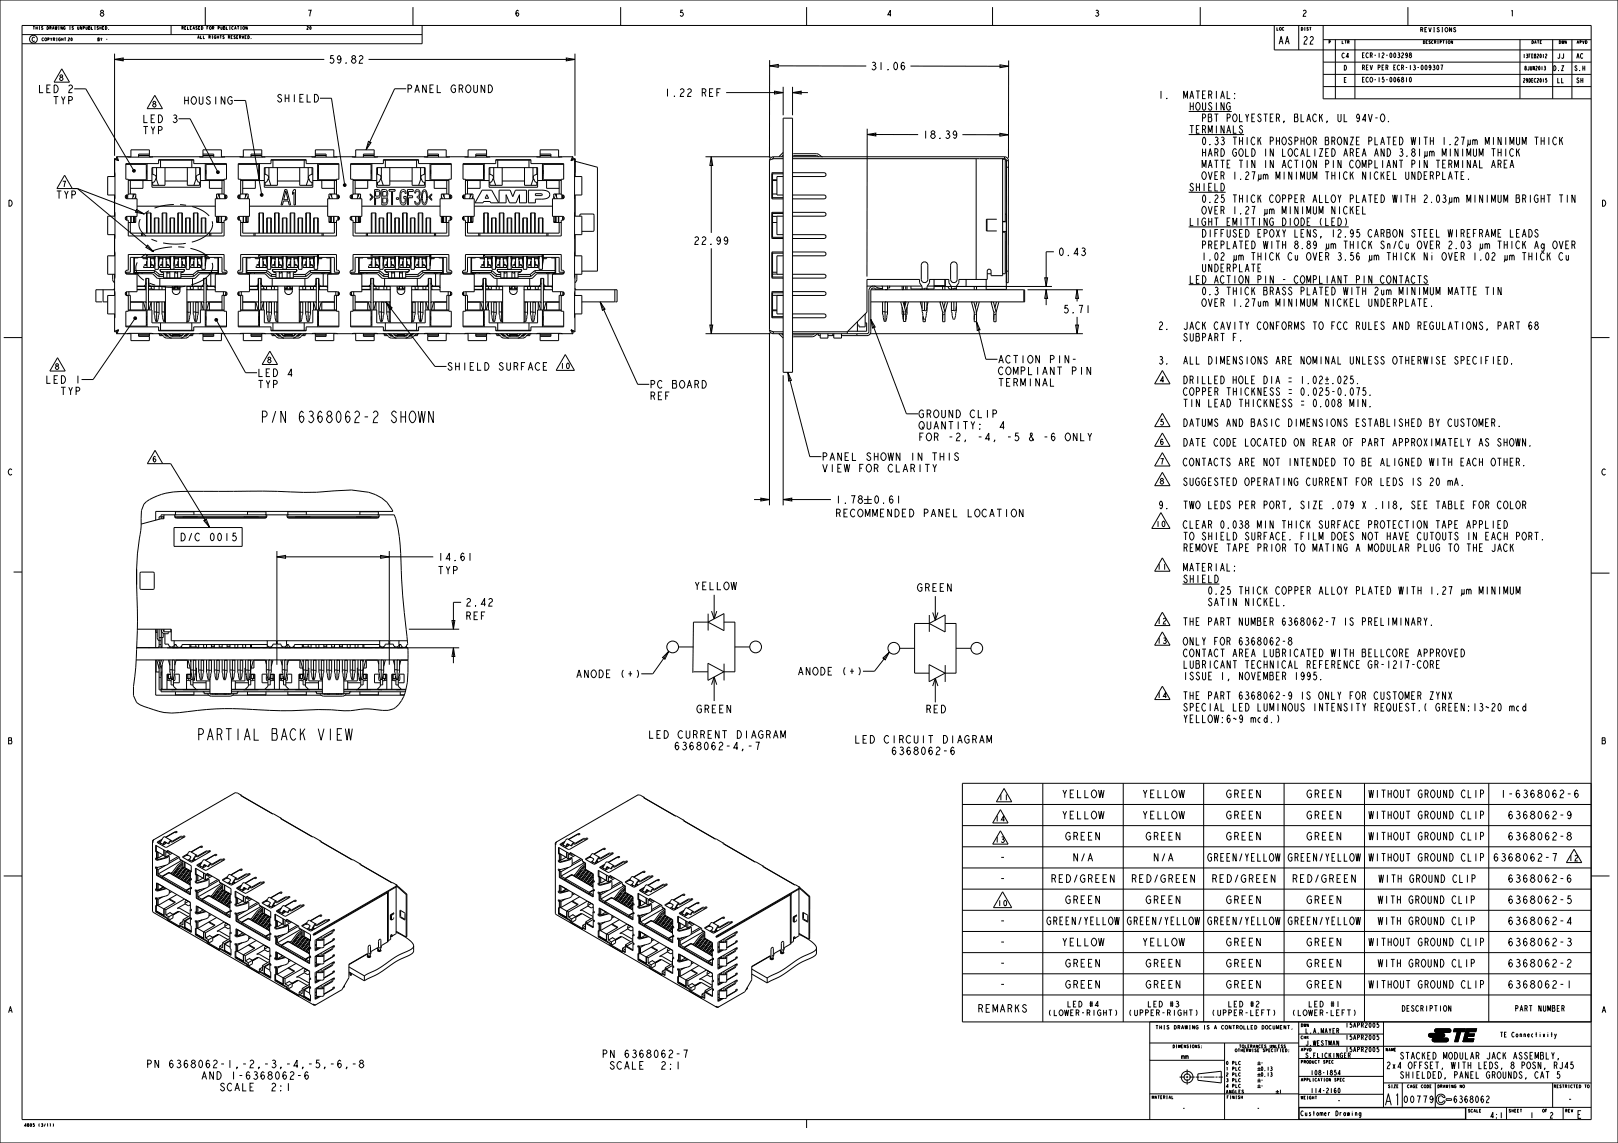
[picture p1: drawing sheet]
<svg xmlns="http://www.w3.org/2000/svg" width="841mm" height="594mm" viewBox="0 0 841 594" stroke-linecap="round" stroke-linejoin="round" font-family="sans-serif">
<defs><g id="words">
<g font-size="7.8">
<text x="143" y="220">P/N 6368062-2 SHOWN</text>
<text x="109" y="385">PARTIAL BACK VIEW</text>
<text x="719" y="574">A1</text>
</g>
<g font-size="5.2">
<text x="664" y="23">AA</text>
<text x="677" y="23">22</text>
<text x="171" y="33">59.82</text>
<text x="452" y="36">31.06</text>
<text x="20" y="48">LED 2</text>
<text x="143" y="53">SHIELD</text>
<text x="211" y="48">PANEL GROUND</text>
<text x="345" y="50">1.22</text>
<text x="363" y="50">REF</text>
<text x="601" y="51">1.</text>
<text x="612" y="51">MATERIAL:</text>
<text x="27" y="54">TYP</text>
<text x="95" y="54">HOUSING</text>
<text x="618" y="57">HOUSING</text>
<text x="74" y="64">LED 3</text>
<text x="620" y="63">PBT POLYESTER, BLACK, UL 94V-O.</text>
<text x="74" y="70">TYP</text>
<text x="479" y="72">18.39</text>
<text x="618" y="69">TERMINALS</text>
<text x="620" y="75">0.33 THICK PHOSPHOR BRONZE PLATED WITH 1.27µm MINIMUM THICK</text>
<text x="620" y="81">HARD GOLD IN LOCALIZED AREA AND 3.81µm MINIMUM THICK</text>
<text x="620" y="87">MATTE TIN IN ACTION PIN COMPLIANT PIN TERMINAL AREA</text>
<text x="620" y="93">OVER 1.27µm MINIMUM THICK NICKEL UNDERPLATE.</text>
<text x="618" y="99">SHIELD</text>
<text x="30" y="103">TYP</text>
<text x="620" y="105">0.25 THICK COPPER ALLOY PLATED WITH 2.03µm MINIMUM BRIGHT TIN</text>
<text x="620" y="111">OVER 1.27 µm MINIMUM NICKEL</text>
<text x="618" y="117">LIGHT EMITTING DIODE (LED)</text>
<text x="620" y="123">DIFFUSED EPOXY LENS, 12.95 CARBON STEEL WIREFRAME LEADS</text>
<text x="360" y="127">22.99</text>
<text x="620" y="129">PREPLATED WITH 8.89 µm THICK Sn/Cu OVER 2.03 µm THICK Ag OVER</text>
<text x="550" y="133">0.43</text>
<text x="620" y="135">1.02 µm THICK Cu OVER 3.56 µm THICK Ni OVER 1.02 µm THICK Cu</text>
<text x="620" y="141">UNDERPLATE</text>
<text x="618" y="147">LED ACTION PIN - COMPLIANT PIN CONTACTS</text>
<text x="620" y="153">0.3 THICK BRASS PLATED WITH 2um MINIMUM MATTE TIN</text>
<text x="620" y="159">OVER 1.27um MINIMUM NICKEL UNDERPLATE.</text>
<text x="552" y="163">5.71</text>
<text x="601" y="171">2.</text>
<text x="612" y="171">JACK CAVITY CONFORMS TO FCC RULES AND REGULATIONS, PART 68</text>
<text x="612" y="177">SUBPART F.</text>
<text x="518" y="189">ACTION PIN-</text>
<text x="601" y="189">3.</text>
<text x="612" y="189">ALL DIMENSIONS ARE NOMINAL UNLESS OTHERWISE SPECIFIED.</text>
<text x="134" y="196">LED 4</text>
<text x="232" y="192">SHIELD SURFACE</text>
<text x="518" y="195">COMPLIANT PIN</text>
<text x="23" y="199">LED 1</text>
<text x="134" y="202">TYP</text>
<text x="337" y="202">PC BOARD</text>
<text x="518" y="201">TERMINAL</text>
<text x="613" y="199">DRILLED HOLE DIA = 1.02±.025.</text>
<text x="31" y="205">TYP</text>
<text x="337" y="208">REF</text>
<text x="612" y="205">COPPER THICKNESS = 0.025-0.075.</text>
<text x="612" y="211">TIN LEAD THICKNESS = 0.008 MIN.</text>
<text x="477" y="217">GROUND CLIP</text>
<text x="613" y="222">DATUMS AND BASIC DIMENSIONS ESTABLISHED BY CUSTOMER.</text>
<text x="477" y="223">QUANTITY:</text>
<text x="477" y="229">FOR -2, -4, -5</text>
<text x="534" y="229">&amp; -6 ONLY</text>
<text x="613" y="232">DATE CODE LOCATED ON REAR OF PART APPROXIMATELY AS SHOWN.</text>
<text x="427" y="239">PANEL SHOWN IN THIS</text>
<text x="427" y="245">VIEW FOR CLARITY</text>
<text x="613" y="242">CONTACTS ARE NOT INTENDED TO BE ALIGNED WITH EACH OTHER.</text>
<text x="613" y="252">SUGGESTED OPERATING CURRENT FOR LEDS IS 20 mA.</text>
<text x="434" y="262">1.78</text>
<text x="454" y="262">0.61</text>
<text x="434" y="269">RECOMMENDED PANEL LOCATION</text>
<text x="601" y="264">9.</text>
<text x="612" y="264">TWO LEDS PER PORT, SIZE .079 X .118, SEE TABLE FOR COLOR</text>
<text x="613" y="275">CLEAR 0.038 MIN THICK SURFACE PROTECTION TAPE APPLIED</text>
<text x="93" y="281">D/C 0015</text>
<text x="612" y="281">TO SHIELD SURFACE. FILM DOES NOT HAVE CUTOUTS IN EACH PORT.</text>
<text x="612" y="287">REMOVE TAPE PRIOR TO MATING A MODULAR PLUG TO THE JACK</text>
<text x="227" y="291">14.61</text>
<text x="227" y="298">TYP</text>
<text x="613" y="297">MATERIAL:</text>
<text x="615" y="303">SHIELD</text>
<text x="363" y="306">YELLOW</text>
<text x="478" y="307">GREEN</text>
<text x="622" y="309">0.25 THICK COPPER ALLOY PLATED WITH 1.27 µm MINIMUM</text>
<text x="242" y="315">2.42</text>
<text x="622" y="315">SATIN NICKEL.</text>
<text x="242" y="322">REF</text>
<text x="613" y="325">THE PART NUMBER 6368062-7 IS PRELIMINARY.</text>
<text x="613" y="335">ONLY FOR 6368062-8</text>
<text x="612" y="341">CONTACT AREA LUBRICATED WITH BELLCORE APPROVED</text>
<text x="612" y="347">LUBRICANT TECHNICAL REFERENCE GR-1217-CORE</text>
<text x="299" y="352">ANODE (+)</text>
<text x="414" y="351">ANODE (+)</text>
<text x="612" y="353">ISSUE 1, NOVEMBER 1995.</text>
<text x="613" y="363">THE PART 6368062-9 IS ONLY FOR CUSTOMER ZYNX</text>
<text x="363" y="370">GREEN</text>
<text x="482" y="370">RED</text>
<text x="612" y="370">SPECIAL LED LUMINOUS INTENSITY REQUEST.( GREEN:13~20 mcd</text>
<text x="612" y="376">YELLOW:6~9 mcd.)</text>
<text x="343" y="384">LED CURRENT DIAGRAM</text>
<text x="354" y="390">6368062-4,-7</text>
<text x="450" y="386">LED CIRCUIT DIAGRAM</text>
<text x="466" y="392">6368062-6</text>
<text x="554" y="415">YELLOW</text>
<text x="595" y="415">YELLOW</text>
<text x="639" y="415">GREEN</text>
<text x="681" y="415">GREEN</text>
<text x="717" y="415">WITHOUT GROUND CLIP</text>
<text x="783" y="415">1-6368062-6</text>
<text x="554" y="426">YELLOW</text>
<text x="595" y="426">YELLOW</text>
<text x="639" y="426">GREEN</text>
<text x="681" y="426">GREEN</text>
<text x="717" y="426">WITHOUT GROUND CLIP</text>
<text x="786" y="426">6368062-9</text>
<text x="555" y="437">GREEN</text>
<text x="597" y="437">GREEN</text>
<text x="639" y="437">GREEN</text>
<text x="681" y="437">GREEN</text>
<text x="717" y="437">WITHOUT GROUND CLIP</text>
<text x="786" y="437">6368062-8</text>
<text x="520" y="448">-</text>
<text x="558" y="448">N/A</text>
<text x="600" y="448">N/A</text>
<text x="631" y="448">GREEN/YELLOW</text>
<text x="673" y="448">GREEN/YELLOW</text>
<text x="717" y="448">WITHOUT GROUND CLIP</text>
<text x="776" y="448">6368062-7</text>
<text x="520" y="459">-</text>
<text x="549" y="459">RED/GREEN</text>
<text x="591" y="459">RED/GREEN</text>
<text x="632" y="459">RED/GREEN</text>
<text x="674" y="459">RED/GREEN</text>
<text x="721" y="459">WITH GROUND CLIP</text>
<text x="786" y="459">6368062-6</text>
<text x="555" y="470">GREEN</text>
<text x="597" y="470">GREEN</text>
<text x="639" y="470">GREEN</text>
<text x="681" y="470">GREEN</text>
<text x="721" y="470">WITH GROUND CLIP</text>
<text x="786" y="470">6368062-5</text>
<text x="520" y="481">-</text>
<text x="547" y="481">GREEN/YELLOW</text>
<text x="589" y="481">GREEN/YELLOW</text>
<text x="631" y="481">GREEN/YELLOW</text>
<text x="673" y="481">GREEN/YELLOW</text>
<text x="721" y="481">WITH GROUND CLIP</text>
<text x="786" y="481">6368062-4</text>
<text x="520" y="492">-</text>
<text x="554" y="492">YELLOW</text>
<text x="595" y="492">YELLOW</text>
<text x="639" y="492">GREEN</text>
<text x="681" y="492">GREEN</text>
<text x="717" y="492">WITHOUT GROUND CLIP</text>
<text x="786" y="492">6368062-3</text>
<text x="520" y="503">-</text>
<text x="555" y="503">GREEN</text>
<text x="597" y="503">GREEN</text>
<text x="639" y="503">GREEN</text>
<text x="681" y="503">GREEN</text>
<text x="721" y="503">WITH GROUND CLIP</text>
<text x="786" y="503">6368062-2</text>
<text x="520" y="514">-</text>
<text x="555" y="514">GREEN</text>
<text x="597" y="514">GREEN</text>
<text x="639" y="514">GREEN</text>
<text x="681" y="514">GREEN</text>
<text x="717" y="514">WITHOUT GROUND CLIP</text>
<text x="786" y="514">6368062-1</text>
<text x="510" y="526">REMARKS</text>
<text x="317" y="550">PN 6368062-7</text>
<text x="86" y="555">PN 6368062-1,-2,-3,-4,-5,-6,-8</text>
<text x="319" y="556">SCALE</text>
<text x="344" y="556">2:1</text>
<text x="109" y="561">AND 1-6368062-6</text>
<text x="116" y="567">SCALE</text>
<text x="141" y="567">2:1</text>
<text x="819" y="581">E</text>
</g>
<g font-size="4.6">
<text x="727" y="550">STACKED MODULAR JACK ASSEMBLY,</text>
<text x="720" y="555">2x4 OFFSET, WITH LEDS, 8 POSN, RJ45</text>
<text x="727" y="560">SHIELDED, PANEL GROUNDS, CAT 5</text>
<text x="729" y="573">00779</text>
<text x="755" y="573">6368062</text>
<text x="815" y="573">-</text>
</g>
<g font-size="4.1">
<text x="52" y="8">8</text>
<text x="159" y="8">7</text>
<text x="267" y="8">6</text>
<text x="353" y="8">5</text>
<text x="461" y="8">4</text>
<text x="569" y="8">3</text>
<text x="677" y="8">2</text>
<text x="785" y="8">1</text>
<text x="4" y="107">D</text>
<text x="832" y="107">D</text>
<text x="4" y="247">C</text>
<text x="832" y="247">C</text>
<text x="4" y="387">B</text>
<text x="832" y="387">B</text>
<text x="4" y="526">A</text>
<text x="832" y="526">A</text>
</g>
<g font-size="3.9">
<text x="30" y="42">8</text>
<text x="79" y="56">8</text>
<text x="32" y="97">7</text>
<text x="139" y="189">8</text>
<text x="291" y="192">10</text>
<text x="28" y="192">8</text>
<text x="603" y="199">4</text>
<text x="603" y="221">5</text>
<text x="603" y="231">6</text>
<text x="79" y="240">6</text>
<text x="603" y="241">7</text>
<text x="603" y="252">8</text>
<text x="600" y="274">10</text>
<text x="601" y="296">11</text>
<text x="601" y="324">12</text>
<text x="601" y="335">13</text>
<text x="601" y="363">14</text>
<text x="519" y="416">11</text>
<text x="517" y="427">14</text>
<text x="517" y="438">13</text>
<text x="815" y="447">12</text>
<text x="518" y="471">10</text>
<text x="548" y="528">(LOWER-RIGHT)</text>
<text x="556" y="523">LED #4</text>
<text x="590" y="528">(UPPER-RIGHT)</text>
<text x="598" y="523">LED #3</text>
<text x="632" y="528">(UPPER-LEFT)</text>
<text x="640" y="523">LED #2</text>
<text x="674" y="528">(LOWER-LEFT)</text>
<text x="681" y="523">LED #1</text>
<text x="731" y="526">DESCRIPTION</text>
<text x="790" y="526">PART NUMBER</text>
<text x="695" y="573">-</text>
<text x="774" y="581">4:1</text>
<text x="795" y="581">1</text>
<text x="805" y="581">2</text>
</g>
<g font-size="3.3">
<text x="708" y="30">ECR-12-003298</text>
<text x="697" y="30">C4</text>
<text x="809" y="30">JJ</text>
<text x="819" y="30">AC</text>
<text x="698" y="36">D</text>
<text x="708" y="36">REV PER ECR-13-009307</text>
<text x="807" y="37">D.Z</text>
<text x="818" y="37">S.H</text>
<text x="698" y="43">E</text>
<text x="708" y="43">ECO-15-006810</text>
<text x="809" y="43">LL</text>
<text x="819" y="43">SH</text>
<text x="699" y="534">15APR2005</text>
<text x="678" y="537">L.A.MAYER</text>
<text x="780" y="539">TE Connectivity</text>
<text x="678" y="543">J.WESTMAN</text>
<text x="699" y="540">15APR2005</text>
<text x="614" y="550">mm</text>
<text x="678" y="550">S.FLICKINGER</text>
<text x="699" y="547">15APR2005</text>
<text x="681" y="559">108-1854</text>
<text x="681" y="568">114-2160</text>
<text x="614" y="577">-</text>
<text x="653" y="577">-</text>
<text x="676" y="580">Customer Drawing</text>
</g>
<g font-size="2.9">
<text x="738" y="17">REVISIONS</text>
<text x="16" y="22">C</text>
</g>
<g font-size="2.6">
<text x="792" y="30">13FEB2012</text>
<text x="792" y="36">8JUN2013</text>
<text x="792" y="43">29DEC2015</text>
<text x="655" y="553">-</text>
<text x="655" y="556">0.13</text>
<text x="655" y="559">0.13</text>
<text x="655" y="562">-</text>
<text x="655" y="565">-</text>
<text x="665" y="568">1</text>
</g>
<text font-size="2.5" x="607" y="535">THIS DRAWING IS A CONTROLLED DOCUMENT.</text>
<g font-size="2.2">
<text x="637" y="553">0 PLC</text>
<text x="637" y="556">1 PLC</text>
<text x="637" y="559">2 PLC</text>
<text x="637" y="562">3 PLC</text>
<text x="637" y="565">4 PLC</text>
<text x="637" y="568">ANGLES</text>
</g>
<g font-size="2">
<text x="17" y="15">THIS DRAWING IS UNPUBLISHED.</text>
<text x="94" y="15">RELEASED FOR PUBLICATION</text>
<text x="159" y="15">20</text>
<text x="663" y="16">LOC</text>
<text x="676" y="16">DIST</text>
<text x="22" y="21">COPYRIGHT</text>
<text x="35" y="21">20</text>
<text x="51" y="21">BY -</text>
<text x="102" y="20">ALL RIGHTS RESERVED.</text>
<text x="690" y="23">P</text>
<text x="697" y="23">LTR</text>
<text x="739" y="23">DESCRIPTION</text>
<text x="796" y="23">DATE</text>
<text x="810" y="23">DWN</text>
<text x="819" y="23">APVD</text>
<text x="676" y="534">DWN</text>
<text x="676" y="540">CHK</text>
<text x="609" y="545">DIMENSIONS:</text>
<text x="644" y="545">TOLERANCES UNLESS</text>
<text x="642" y="547">OTHERWISE SPECIFIED:</text>
<text x="676" y="546">APVD</text>
<text x="720" y="546">NAME</text>
<text x="676" y="553">PRODUCT SPEC</text>
<text x="676" y="562">APPLICATION SPEC</text>
<text x="721" y="565">SIZE</text>
<text x="731" y="565">CAGE CODE</text>
<text x="747" y="565">DRAWING NO</text>
<text x="808" y="565">RESTRICTED TO</text>
<text x="599" y="571">MATERIAL</text>
<text x="638" y="571">FINISH</text>
<text x="676" y="571">WEIGHT</text>
<text x="763" y="578">SCALE</text>
<text x="784" y="578">SHEET</text>
<text x="802" y="578">OF</text>
<text x="813" y="578">REV</text>
<text x="12" y="585">4805 (3/11)</text>
</g>
</g></defs>
<g fill="none" stroke="#000" stroke-width=".52">
<path d="M0 0h841v594h-841zM11 13h816v569h-816zM11 18h208M33 20h1M34 20v1M51 14h-1l1 1h-1M52 14v1M52 15h1M53 14v1M53 15h1M54 14h-1v1h1M55 14l1 1h-1z"/>
<path d="M57 15h.1M89 13v5M107 4v9M123 14h1M124 14v1M125 14h.1M125 15h.1M125 14v1M126 19v1l1-1M127 19h1M128 19h-1v1h1M129 14v1l-1-1v1"/>
<path d="M129 19h1l-1 1zM131 20h.1M215 4v9M219 13v10h-208M323 4v9M419 4v9M516 4v9M624 4v9M662 13v13h165M675 13v13M681 14h1M688 13v38h139"/>
<path d="M732 4v9M755 14v3l-2-3v3M757 15l-1-1v1a.9 .9 0 0 1 0 1 .9 .9 0 0 1 0 1l-1-1M55 20h1M688 39h139M688 32h139M688 21h139M694 21v30M704 21v30M732 28l-1 1v-1l1 1-1 1M733 29v-2l1 1-1 1M744 35h-1v-1h1v1l-1 1"/>
<path d="M745 34h1l-1 1a.7 .7 0 0 1 1 1 .7 .7 0 0 1-1 0M745 35h.1M747 34l1 1-1 1v-1zM749 34h1l-1 2M755 21v2l-1-2v2M790 21v30M801 21v2M803 35v1M803 35h.1M803 28h1l-1 2h1M807 21v30M817 21v30"/>
<path d="M824 21l1 1-1 1zM688 45h139M731 40v3M733 40l1 1-1 2v-1zM804 41h-1v1h1h-1M407 79l-2 2M407 61h5v132h-5zM412 80h13l3 1M40 98h-10l4-7 4 7M40 98l40 33M40 98l35 13M60 82h1"/>
<path d="M60 82l2 2M60 82v10M60 92h-4v9h4M61 82l1 2M61 82v1M61 81v2M61 81v1M61 81h7M61 83l1 1M61 83h.1M65 85h17v-2h19v2h17v8h-2v8a1.1 1.1 0 0 1 2 1 1.1 1.1 0 0 1-1 1h-5v9h5a1.1 1.1 0 0 1 1 2 1.1 1.1 0 0 1-2 0v9h-49v-9a1.1 1.1 0 0 1-2 0 1.1 1.1 0 0 1 1-2h5v-9h-5a1.1 1.1 0 0 1-1-1 1.1 1.1 0 0 1 2-1v-8h-2zM65 85h11v8h-9"/>
<path d="M66 81h14M67 94h12M68 94v7M68 82v-4h10v4M72 81h6M74 94v4h-6M76 91h.1M76 88h.1M76 88v2M76 89h.1M76 85v9M78 80h-6v2"/>
<path d="M78 81h27M79 90l2 1v1l-1 2-1 1M79 87h25v10h-25zM79 87v4M81 93h.1M81 87v6M81 93l1 3M82 83h19M83 83v4M86 87v9h-7v-1M86 94h11M97 87v9h7v-1"/>
<path d="M100 83v4M102 93l-1 3M102 87v6M102 93h.1M104 81h13M104 87v4M104 90l-2 2 1 2 1 1M104 94h12M105 82v-4h10v4M105 80h6v2M105 81h6M107 85v9"/>
<path d="M107 91h.1M107 89h.1M107 90h.1M107 88h.1M109 94v4h6M115 81h11M115 94v7M118 85h-11v8h9M124 85h17v-2h18v2h17v8h-1v8a1.1 1.1 0 0 1 1 1 1.1 1.1 0 0 1-1 1h-5v9h5a1.1 1.1 0 0 1 1 2 1.1 1.1 0 0 1-1 0v9h-50v-9a1.1 1.1 0 0 1-1 0 1.1 1.1 0 0 1 1-2h5v-9h-5a1.1 1.1 0 0 1-1-1 1.1 1.1 0 0 1 1-1v-8h-1zM124 85h10v8h-9M124 81h14M125 94h12"/>
<path d="M126 94v7M126 82v-4h10v4M130 81h6M133 94v4h-7M134 91h1M134 88h1M135 88l-1 2M135 89h.1M135 85v9M136 80h-6v2M136 81h28M137 90l2 1 1 1-1 2-2 1"/>
<path d="M137 87h26v10h-26zM138 87v4M139 93h1M140 87v6M140 93l1 3M141 83h18M142 83v4M144 87v9h-6v-1M144 94h12M148 99h1l2 8h-1v-3h-3v3h-1zM149 99l1 5h-3zM153 99h1v8h-1v-7l-1 1z"/>
<path d="M156 87v9h6v-1M158 83v4M160 87v6M160 93l-1 3M160 93h1M162 81h13M162 87v4M163 90l-3 2 1 2 2 1M163 94h12M164 82v-4h10v4M164 80h6v2M164 81h6"/>
<path d="M165 85v9M165 91h1M165 89h.1M165 88l1 2M166 88h-1M167 94v4h7M174 81h11M174 94v7M176 85h-10v8h9M182 85h17v-2h19v2h17v8h-2v8a1.1 1.1 0 0 1 2 1 1.1 1.1 0 0 1-1 1h-5v9h5a1.1 1.1 0 0 1 1 2 1.1 1.1 0 0 1-2 0v9h-49v-9a1.1 1.1 0 0 1-2 0 1.1 1.1 0 0 1 1-2h5v-9h-5a1.1 1.1 0 0 1-1-1 1.1 1.1 0 0 1 2-1v-8h-2zM182 85h11v8h-9M183 81h13"/>
<path d="M184 94h12M185 94v7M185 82v-4h9v4M189 81h5M191 94v4h-6M193 91h.1M193 88h.1M193 88v2M193 89h.1M193 85v9M194 80h-5v2M194 81h28"/>
<path d="M195 99h2a2.4 2.4 0 0 1 1 2 2.4 2.4 0 0 1-3 2v4zM195 99l2 1v2h-2zM196 90l2 1v1l-1 2-1 1M196 87h25v10h-25zM196 87v4M198 93h.1M198 87v6M198 93l1 3M198 99h2a3 3 0 0 1 1 4l1 2-1 1-3 1zM199 100h2v2h-2zM199 83h19M200 83v4"/>
<path d="M202 99h3h-1v8v-8h-2zM203 87v9h-7v-1M203 94h11M209 99h1l1 2-1-1h-1v5h2v-2h-1v-1h1v3a1.6 1.6 0 0 1-1 2 1.6 1.6 0 0 1-2-2v-5zM212 99h3v1h-3v2h2v1h-2v4zM214 87v9h7v-1M216 99a2.1 2.1 0 0 1 2 1 2.1 2.1 0 0 1 0 2 2 2 0 0 1 1 3 2 2 0 0 1-3 1l-1-1a1.4 1.4 0 0 0 2 1 1.4 1.4 0 0 0 1-1v-2h-1v-1a1.3 1.3 0 0 0 1-1 1.3 1.3 0 0 0-2-1zM217 83v4M219 93l-1 3M219 93h.1M219 87v6M220 99h1a6 6 0 0 1 0 8 6 6 0 0 1-1-8z"/>
<path d="M220 100l1-1a5 5 0 0 1 0 7 6 6 0 0 1-1-6zM220 81h14M221 87v4M221 90l-2 2 1 2 1 1M221 94h12M222 82v-4h10v4M222 80h6v2M222 81h6M224 91h.1M224 85v9M224 89h.1M224 88v2"/>
<path d="M224 88h.1M226 94v4h6M232 81h9M232 94v7M235 85h-11v8h9M241 85h17v-2h18v2h17v8h-1v8a1.1 1.1 0 0 1 1 1 1.1 1.1 0 0 1-1 1h-5v9h5a1.1 1.1 0 0 1 1 2 1.1 1.1 0 0 1-1 0v9h-50v-9a1.1 1.1 0 0 1-2 0 1.1 1.1 0 0 1 1-2h6v-9h-6a1.1 1.1 0 0 1-1-1 1.1 1.1 0 0 1 2-1v-8h-1zM241 85h10v8h-9M243 82v-4h10v4M247 81h6M251 99h5l3 6h-4h-8zM251 90h.1M251 88h.1"/>
<path d="M251 89h1M253 80h-6v2M254 90l2 1v1v2l-2 1M258 83h18M259 99h6l2 3 1-3h6v6h-4v-4l-2 4h-3l-2-4v4h-4zM261 94h12M275 99h9l1 1 1 2-2 1h-6v2h-3zM279 90l-2 2 1 2 1 1M281 81h5M281 80h5v2M281 82v-4h9v4M282 89h.1"/>
<path d="M282 88v2M291 94h1M293 85h-11v8h10M297 83v1M297 83h.1M298 82l-1 2M298 82l-1 1M298 82v-1l-1 2M298 82h1M299 92h3v9h-3M299 82l-2 2M299 82v10"/>
<path d="M299 84l12 3v54h-9M400 84v87M401 83l-1 1M402 94h2M402 93h2M402 90h5M402 81l-1 1-1 2M402 82l-1 1M402 82h5M402 81h5M402 81v1M407 92h-3v9h3"/>
<path d="M407 81h-1M412 81h12h2M412 92h16M412 82h110M412 81h110M507 82v63M521 82v61h-6v-2a1 1 0 0 0-1-1 1 1 0 0 0-1 1v4h-15v2l-1 2v2l-1-1v1M521 83h2v32h-2M522 81l2 1v2M522 82l1 2v63h1v-63M522 81v1M523 87h1"/>
<path d="M524 84h-1M60 101v11M60 112h-4v10h4M65 103h1M66 101v2M66 113v1M66 102h.1M66 112v2M67 101h4v2M68 116v5h47v-5M68 112v4M69 112v4"/>
<path d="M70 101h.1M70 112v4M70 115h1M70 101l-1 2M70 102h1M71 112v4h-4M71 102l-1 1M71 109l4 2-5-1zM71 107h41M76 113h.1M76 111v10M78 111v10"/>
<path d="M78 113h1M80 115h1M81 113v8M82 113v8M82 115h1M84 113h1M85 111v10M86 111v10M86 113h1M88 115h1M89 113v8M90 113v8"/>
<path d="M90 115h1M92 113h1M93 111v10M95 111v10M95 113h.1M96 115h1M97 113v8M99 113v8M99 115h.1M101 113h.1M101 111v10M103 111v10"/>
<path d="M103 113h.1M105 115h.1M105 113v8M107 113v8M107 115h.1M113 112v4h3M113 102v1M113 115h1M113 102h.1M113 112v4M113 101l1 2M114 101h.1"/>
<path d="M114 112v4M115 112v4M116 101h-3v2M117 101v2M117 112v2M117 102h.1M117 113v1M124 101v2M124 113v1M124 102h.1M124 112v2M125 101h4v2"/>
<path d="M126 116v5h48v-5M126 112v4M127 112v4M128 112v4M128 101h.1M128 115h1M128 101l-1 2M129 102h.1M129 112v4h-4M129 102l-1 1M130 107h40M135 113h.1"/>
<path d="M135 111v10M137 111v10M137 113h.1M139 115h.1M139 113v8M141 113v8M141 115h.1M143 113h.1M143 111v10M145 111v10M145 113h.1M147 115h.1"/>
<path d="M147 113v8M149 113v8M149 115h.1M151 113h.1M151 111v10M153 111v10M153 113h.1M155 115h.1M155 113v8M157 113v8M157 115h.1M159 113h.1"/>
<path d="M159 111v10M161 111v10M161 113h.1M163 115h.1M163 113v8M165 113v8M165 115h.1M171 112v4h4M171 115h1M171 102l1 1M171 102h.1M172 112v4"/>
<path d="M172 101l1 2M172 101h.1M173 112v4M174 112v4M175 101h-4v2M176 101v2M176 112v2M176 102h.1M176 113v1M182 101v2M182 113v1M182 102h1"/>
<path d="M183 101v2M183 112v2M184 101h3v2M185 116v5h47v-5M185 112v4M186 112v4M186 101h.1M186 115h1M187 101l-1 2M187 112v4M187 102h.1M187 102v1"/>
<path d="M187 112v4h-3M188 107h41M192 101l2 1-2 2 1-2-1-1zM193 113h.1M193 111v10M195 111v10M195 113h.1M197 115h.1M197 113v8M199 103h2v2h-2zM199 115h.1M199 113v8"/>
<path d="M201 113h.1M201 111v10M203 113h1M203 111v10M205 115h.1M205 113v8M206 103h1v1h-1zM207 115h1M207 113v8M209 113h1M210 111v10M211 113h1"/>
<path d="M211 111v10M213 115h1M214 113v8M215 115h1M215 113v8M216 105h.1M217 113h1M218 111v10M219 111v10M219 113h1M221 115h1M222 113v8"/>
<path d="M224 115h.1M224 113v8M224 101h1l-2 1 2 2h-1l-1-2zM229 112v4h4M229 115h1M229 102h.1M229 102l1 1M230 112v4M230 101l1 2M230 101h.1M231 112v4M232 112v4"/>
<path d="M233 101h-4v2M234 102h.1M234 101v2M234 112v2M234 113v1M241 101v2M241 112v2M243 112v4M245 112v4M245 115h1M245 101h.1M245 101l-1 2"/>
<path d="M246 102h.1M246 102l-1 1M252 111v10M253 101l1 2h-2zM254 111v10M256 113v8M258 113v8M260 111v10M262 111v10M264 113v8M266 113v8M268 111v10"/>
<path d="M270 111v10M272 113v8M274 113v8M276 111v10M278 111v10M278 101h3h1l-1 1h-3zM280 113v8M282 113v8M288 115h1M288 102h.1M288 102v1M288 112v4"/>
<path d="M289 101l1 2M289 101h.1M289 112v4M290 112v4M291 116h1M291 101h1M292 101v2M292 112v2M293 103h.1M293 101v2M293 113v1M299 112h3v10h-3"/>
<path d="M299 101v11M402 116h2M402 103h5M402 101h2M402 111h5M404 112v10h3M407 112h-5M412 112h16M412 101h16M513 115h.1M513 114v6M518 114h-5v6h5"/>
<path d="M521 115h2M523 111v39h-10v-5M60 122v11M60 133h-4v10h4M70 134v8M70 134v8h10M72 134h-2M74 121v2M74 134h2M75 138v1M75 138h1M76 137l-1 1"/>
<path d="M76 137v1M76 139h.1M76 138h.1M76 132v2M76 121v-10h3v10M76 136h.1M76 136v1M76 135h.1M76 134v5M77 132v1h30v-1M77 134l-1 1M77 127l3 4-4-2z"/>
<path d="M78 134v1M78 134v5M78 135h.1M78 136l1 1 1 2h-5M78 138h1M78 136h1M78 134h2M78 138h2M79 137v1M80 138v1M80 134l1 4M80 134h-12v7h-3"/>
<path d="M80 121v-8h3v8M80 133v1M81 134v6h1v-7v1M81 133v1M83 133v1h5v-1M83 134h2M83 134l-1 4M83 138h2M84 137v1M84 138h1M84 121v-10h3v10M84 136h1"/>
<path d="M85 136l-1 1-1 1M85 135h.1M85 134v5M85 134v1M86 134v1M86 134v5M86 135h.1M86 136l1 1 1 2h-5v-1M86 138h1M86 136h1M86 134h2M86 138h2"/>
<path d="M87 137v1M88 138v1M88 134l1 4M88 121v-8h3v8M89 133v7M89 133v1M90 133v1M90 133v7M91 133v1M91 134h5M91 134l-1 3M91 134h2"/>
<path d="M91 134l-1 4M91 138v1M91 138h2M92 137v1M92 138h1M92 121v-10h3v10M92 136h1M93 136l-1 1-1 1M93 135h.1M93 134v5M93 134v1M95 135l-1-1 1 5"/>
<path d="M95 136v1l1 2h-5M95 138h.1M95 136h.1M95 134h1M95 138h1M95 137v1M96 138v1M96 134l1 4M96 134l1 3M96 121v-8h3v8M96 133v1M97 133v7h2v-7"/>
<path d="M97 133v1M98 133l1 1M99 133v1h6v-1M99 134h2M99 134v4M99 138v1M99 138h2M100 137v1M100 138h1M101 121v-10h2v10M101 136h.1M101 136v1l-1 1"/>
<path d="M101 135h.1M101 134v5M101 134v1M102 134l1 1M103 135h.1M103 134v5M103 136v1l1 1M103 138h.1M103 136h.1M103 134h1M103 138h1M103 137v1"/>
<path d="M104 138v1h-5M104 134l1 4M105 121v-8h2v8M106 133l1 1M107 133v7h-2v-7v1M107 132v2M107 134h8v7h2v1M107 134v3M107 134v4M109 134h-2M109 121v2M110 121v2"/>
<path d="M111 134h2M113 134v8h-10M114 134v8M128 134v8M128 134v8h10M130 134h-2M132 121v2M133 121v2M133 134h2M133 138v1M133 138h2M134 137v1"/>
<path d="M134 139h.1M134 138h1M134 132v2M135 121v-10h2v10M135 136h.1M135 136v1h-1M135 135h.1M135 134v5M135 132v1h30M135 134v1M136 134l1 1M137 134v5"/>
<path d="M137 135h.1M137 136v1h1l1 2h-6M137 138h.1M137 136h.1M137 134h2M137 138h1M137 137v1M138 138v1M139 134v4M139 134h-13v7h-2v1M139 121v-8h2v8M139 133v1"/>
<path d="M139 133v7h2v-6M141 133v1M141 137v-3v4M141 133v1h6v-1M141 134h2M141 138h2M142 137v1M142 138h1M143 121v-10h2v10M143 136h.1M143 136v1l-1 1M143 135h.1"/>
<path d="M143 134v5M143 134v1M145 134v1M145 135h.1M145 134v5M145 136v1h1l1 2h-6v-1M145 138h.1M145 136h.1M145 134h2M145 138h1M145 137v1M146 138v1"/>
<path d="M147 121v-8h2v8M147 137v-3v4M147 134v6M147 133v1M149 133v1M149 133v7M149 133v1h6M149 134h2M149 134v4M149 138v1M149 138h2M151 137v1"/>
<path d="M151 138h.1M151 121v-10h2v10M151 136h.1M151 136v1l-1 1M151 135h.1M151 135v-1v5M153 135h.1M153 135v-1v5M153 136v1h1l1 2h-6M153 138h.1M153 136h.1M153 134h2"/>
<path d="M153 138h2M153 137v1M155 138v1M155 134v4M155 121v-8h2v8M155 133v1M157 133v1M157 133v7h-2v-6M157 137v-3v4M157 133v1h6M157 134h2M158 138v1"/>
<path d="M158 138h1M159 137v1M159 138h.1M159 121v-10h2v10M159 136h.1M159 136v1l-1 1M159 135h.1M159 134v5M159 134v1M161 134v1M161 134v5M161 135h.1"/>
<path d="M161 136v1h1l1 2h-6M161 138h1M161 136h.1M161 134h2M161 138h2M162 137v1M163 138v1M163 134v4M163 134v3M163 121v-8h2v8M163 133v1M164 133l-1 1"/>
<path d="M165 133v1M165 133v7h-2v-7M165 132v1M165 132v2h9v7h2v1M166 134l-1 4M167 134h-1M167 121v2M168 121v2M170 134h2M172 134v8h-11M172 134v8M186 134v8"/>
<path d="M187 134v8h10M189 134h-2M190 121v2M191 121v2M191 134h2M192 138v1M192 138h1M192 137v1M192 139h.1M193 138h.1M193 137v1M193 132v2"/>
<path d="M193 136h.1M193 121v-10h2v10M193 136v1h-1M193 135h.1M193 135v-1v5M193 132v1h30M195 134v1M195 135h.1M195 134v5M195 136v1h1l1 2h-6M195 138h1M195 136h.1"/>
<path d="M195 134h2M195 138h2M196 137v1M197 138v1M197 134v4M197 134v3M197 134h-12v7h-3v1M197 121v-8h2v8M197 133v1M197 133v7h2v-7v1M198 133l-1 1M199 133v1h6v-1"/>
<path d="M200 134h1M200 134l-1 4M200 138v1M200 138h1M201 138h.1M201 137v1M201 136h.1M201 121v-10h3v10M201 136v1l-1 1M201 135h.1M201 134v5M202 134l-1 1"/>
<path d="M203 134v1M203 134v5M203 135h.1M203 138h1M203 136l1 1 1 1M203 136h1M203 134h2M203 138h2M204 137v1M205 138v1h-5M205 134v4M205 121v-8h3v8"/>
<path d="M205 134l1-1-1 7M207 133v1M207 134v6M208 133v1M208 134l-1 3M208 134h2M208 134l-1 4M208 138v1M208 138h2M209 138h1M209 137v1M209 136h1"/>
<path d="M209 121v-10h3v10M210 136l-1 1-1 1M210 135h.1M210 134v5M210 134v1M211 135h.1M211 135v-1v5M211 136l1 1 1 2h-5M211 138h1M211 136h1M211 134h2M211 138h2"/>
<path d="M212 137v1M213 138v1M213 133v1h-5M213 121v-8h3v8M214 137l-1-3 1 4M214 133v7h1v-7M214 133v1M215 133v1M216 134h5M216 133v1M216 134l-1 3M216 134h2"/>
<path d="M216 134l-1 4M216 138v1M216 138h2M217 138h1M217 137v1M217 136h1M217 121v-10h3v10M218 136l-1 1-1 1M218 135h.1M218 134v5M218 134v1M219 134v1"/>
<path d="M219 135h.1M219 134v5M219 136l1 1 1 2h-5M219 138h1M219 136h1M219 134h2M219 138h2M220 137v1M221 138v1M221 134l1 4M221 121v-8h3v8M221 133v1"/>
<path d="M222 133v1M223 133l1 1M223 133l1 7h-2v-6M223 132v1M224 132v2h8v7h2v1M224 132v6M226 134h-2M226 121v2M228 134h2M230 134v8h-10M230 134v8M242 132h50v8a1.1 1.1 0 0 1 1 1 1.1 1.1 0 0 1-1 1h-5v10h5a1.1 1.1 0 0 1 1 1 1.1 1.1 0 0 1-1 1v8h1v8h-17v2h-18v-2h-17v-8h1v-8a1.1 1.1 0 0 1-2-1 1.1 1.1 0 0 1 1-1h6v-10h-6a1.1 1.1 0 0 1-1-1 1.1 1.1 0 0 1 2-1z"/>
<path d="M245 134v8h10M247 134h-2M249 123v-2h35v2M250 134h2M250 138v1M250 138h2M251 137l-1 1M251 137v1M251 139h.1M251 138h1M251 136h1M252 136l-1 1"/>
<path d="M252 135h.1M252 135v-1v5M252 132v1h30v-1M254 135h.1M254 135l-1-1 1 5M254 136v1l1 2h-5M254 138h.1M254 136h.1M254 134h1M254 138h1M254 137v1M255 138v1"/>
<path d="M255 134l1 4M256 133v1M257 133l1 1M258 133v7h-2v-6M258 137v-3v4M258 134h2M258 138v1M258 138h2M259 138h1M259 137v1M260 136h.1M260 136v1l-1 1"/>
<path d="M260 135h.1M260 134v5M260 134v1M261 134l1 1M262 135h.1M262 134v5M262 138h.1M262 136v1l1 1M262 136h.1M262 134h1M262 138h1M262 137v1"/>
<path d="M263 138v1h-5M264 137l-1-3 1 4M264 133v7M264 133v1M265 133l1 1M266 133v7M266 134v3M266 134h2M266 134v4M266 138h2M267 138h1M267 137v1"/>
<path d="M268 136h.1M268 136v1l-1 1M268 135h.1M268 134v5M268 134v1M270 134v1M270 135h.1M270 134v5M270 136v1h1l1 2h-6v-1M270 138h.1M270 136h.1M270 134h2"/>
<path d="M270 138h1M270 137v1M271 138v1M272 134v4M272 133v7h2v-6M272 133v1M274 133v1M274 134h2M274 134v4M274 138v1M274 138h2M276 138h.1"/>
<path d="M276 137v1M276 136h.1M276 136v1l-1 1M276 135h.1M276 135v-1v5M278 135h.1M278 135v-1v5M278 136v1h1l1 2h-6M278 138h.1M278 136h.1M278 134h2M278 138h2"/>
<path d="M278 137v1M280 138v1M280 134v4M280 134v3M280 133v7h2v-6M280 133v1M282 133v1M282 137v-3v4M284 134h-2M287 134h2M289 134v8h-11M299 133h3v10h-3"/>
<path d="M299 122v11M402 132h5M402 123h5M407 133h-3v10h3M412 133h16M412 122h16M479 137l2-1 1 1v9l-1 1h-1l-1-1v-8zM521 121h2v21h-2M521 120h2M54 151v6h2M59 143v3l1 1M60 151h-10v6h3"/>
<path d="M60 150l-1 1M60 154h-4v9h4M65 141h1l1-1v-8h49v8a1.1 1.1 0 0 1 2 1 1.1 1.1 0 0 1-1 1h-5v10h5a1.1 1.1 0 0 1 1 1 1.1 1.1 0 0 1-2 1v8h2v8h-17v2h-19v-2h-17v-8h2v-8a1.1 1.1 0 0 1-2-1 1.1 1.1 0 0 1 1-1h5v-10M65 141l1 1h5M65 152h1M66 141v1M66 152v1h2v8M66 142h13l3 3h19l3-3h13M66 152v1M67 152v1M68 157h6v4M68 157h8"/>
<path d="M70 141l1 1M70 141h10M71 151h5M71 150h4M71 149h5M72 142h.1M74 142h.1M76 149v1M76 148v-3h1v3M76 148l-1 1M76 148h.1M76 145v16"/>
<path d="M77 145v16M77 157h9M77 151h9M77 149h9M77 149h29M77 148h.1M77 148l1 1M79 157h.1M79 149v1M79 157v4M79 150h1M80 142l2 2"/>
<path d="M80 157v8M80 149v2M80 141v1M80 141l3 2M81 157v10M82 144h3M83 157l-1 8M83 157h-2M83 149v2M83 143l-1 1M83 143h2M83 145v4"/>
<path d="M83 140h13v1l-1 1h-1v2h-9v-2h-1zM83 140v1M84 141h11M84 141v1M84 157l1 8M84 149v2M85 157v10M85 157h1M86 149v19M87 141v3M88 141v1h-1M88 141v3"/>
<path d="M90 149v2a2 2 0 0 0 2 2 2 2 0 0 0 2-2v-2M90 151h4M91 150h-1h4M91 149h-1M91 149v1M91 149h1M91 141v3M91 141v1h1M92 141v1M92 141v3M92 150h1M92 149h2"/>
<path d="M92 149v1M94 144h7M94 143h6M95 141v1M96 140v1M97 149v19M97 157h9M97 151h9M97 149h9M98 157v10M99 157v8M99 157h-1"/>
<path d="M99 149v2M99 150h1M100 145v4M100 143l1 1M100 157l1 8M100 149v2M102 157v10M103 141v1M103 141l-3 2M103 141h10M103 157v8M103 157h-1"/>
<path d="M103 149v2M103 150h2M103 142l-2 2M105 149v2M105 157v4M106 148v-3h1v3M106 148l-1 1M106 148h.1M106 157h.1M106 145v16M107 149h5v1M107 145v16"/>
<path d="M107 157h8M107 151h5M107 149h5M107 148h.1M107 148l1 1M108 149l-1 1M109 142h.1M110 142v7M111 142h-2M114 141l-2 1M115 157h-6v4M116 152v1"/>
<path d="M117 152v1h-2v8M124 152v1h2v8M124 142h14l2 3h20l2-3h14M124 152v1M125 152v1M126 157h7v4M126 157h8M128 141l1 1M128 141h11M130 142v10h-5a1.1 1.1 0 0 0-1 1 1.1 1.1 0 0 0 1 1v8h-1v8h17v2h18v-2h17v-8h-1v-8a1.1 1.1 0 0 0 1-1 1.1 1.1 0 0 0-1-1h-5v-10h5a1.1 1.1 0 0 0 1-1 1.1 1.1 0 0 0-1-1v-8h-50v8a1.1 1.1 0 0 0-1 1 1.1 1.1 0 0 0 1 1h5M130 151h4M130 150h4"/>
<path d="M130 149h4M130 142h.1M132 142h.1M134 149v1M134 148v-3h2v3M134 148l-1 1M134 148h.1M134 145v16M136 145v16M136 157h8M136 151h8M136 149h8"/>
<path d="M136 149h28M136 148h.1M136 148l1 1M137 157h.1M137 149v1M137 157v4M138 150h1M138 142l3 2M139 157v8M139 149v2M139 141l-1 1M139 141l2 2"/>
<path d="M140 157v10M141 144h2M141 157v8M141 157h-1M141 149v2M141 143v1M141 143h2M141 145v4M142 140h12v1v1h-2v2h-9v-2h-1zM142 140v1M142 141h12M142 141v1"/>
<path d="M143 157v8M143 141v1M143 149v2M144 157v10M144 157h.1M144 149v19M145 141v3M146 141v1h-1M147 141v3M148 149v2a2 2 0 0 0 2 2 2 2 0 0 0 2-2v-2M148 151h4M149 150h-1h4"/>
<path d="M149 149h-1M149 149v1M149 149h2M149 141v3M150 141v1h1M151 141v1M151 141v3M151 150h1M151 149h1M151 149v1M152 144h7M152 143h7"/>
<path d="M153 141v1M154 140v1M156 149v19M156 157h8M156 151h8M156 149h8M156 157v10M157 157v8M157 157h-1M157 149v2M157 150h2M158 145v4"/>
<path d="M159 143v1M159 157v8M159 149v2M160 157v10M161 141v1M161 141l-2 2M161 141h11M161 157v8M161 157h-1M161 149v2M161 150h2M161 142l-2 2"/>
<path d="M163 149v2M163 157v4M164 148v-3h2v3M164 148h.1M164 148l-1 1M164 157h.1M164 145v16M166 149h4v1M166 157h8M166 151h4M166 149h4M166 148h.1"/>
<path d="M166 145v16M166 148l1 1M166 149v1M167 142h.1M168 142v7M169 142h-2M172 141l-1 1M174 157h-7v4M175 152v1M176 152v1M176 152v1h-2v8M182 152v1h3v8"/>
<path d="M182 142h14l3 3h19l3-3h13M183 152v1M184 152v1M185 157h6v4M185 157h8M186 141l2 1M187 141h10M188 142v10h-5a1.1 1.1 0 0 0-1 1 1.1 1.1 0 0 0 2 1v8h-2v8h17v2h19v-2h17v-8h-2v-8a1.1 1.1 0 0 0 2-1 1.1 1.1 0 0 0-1-1h-5v-10h5a1.1 1.1 0 0 0 1-1 1.1 1.1 0 0 0-2-1v-8h-49v8a1.1 1.1 0 0 0-2 1 1.1 1.1 0 0 0 1 1h5M188 151h5M188 150h4M188 149h5M189 142h.1"/>
<path d="M191 142h.1M192 149v1M193 148h.1M193 148v-3h1v3M193 148l-1 1M193 145v16M194 157h9M194 151h9M194 149h9M194 149h29M194 148h.1M194 145v16"/>
<path d="M194 148l1 1M195 157h.1M195 149v1M195 157v4M196 150h1M197 142l2 2M197 157v8M197 149v2M197 141l3 2M197 141v1M198 157v10M199 144h3"/>
<path d="M200 157l-1 8M200 157h-2M200 149v2M200 143h2M200 143l-1 1M200 145v4M200 140h13v1l-1 1h-1v2h-9v-2h-1zM200 140v1M200 141h12M201 141v1M201 157v8M201 149v2"/>
<path d="M202 157h1M202 157v10M203 149v19M204 141v3M204 141v1M205 141v1h-1M205 141v3M206 149v2a2 2 0 0 0 2 2 2 2 0 0 0 2-2v-2M206 151h4M208 150h-1M208 149h-2M208 149h1"/>
<path d="M208 149v1M208 141v3M208 141v1h1M209 141v1M209 141v3M209 150h1h-4M209 149h1M209 149v1M211 144h7M211 143h6M212 141v1M213 140v1"/>
<path d="M214 157h9M214 151h9M214 149h9M214 149v19M215 157v10M216 157l-1 8M216 157h-1M216 150h1M216 149v2M217 145v4M217 143l1 1M217 157l1 8"/>
<path d="M217 149v2M219 157v10M220 141h10M220 141l-3 2M220 141v1M220 157l-1 8M220 157h-1M220 150h1M220 149v2M220 142l-2 2M221 149v2M221 157v4"/>
<path d="M223 148h.1M223 148v-3h1v3M223 148l-1 1M223 157h.1M223 145v16M224 149h4l1 1M224 157h8M224 151h5M224 149h5M224 148h.1M224 145v16M224 148l1 1"/>
<path d="M224 149v1M226 142h.1M226 142v7M227 142h-1M230 141l-1 1M232 157h-6v4M233 152v1M234 152v1M234 152v1h-2v8M241 142h14l2 3h20l2-3h14M241 152v1M242 152v1"/>
<path d="M243 157h8M245 141l1 1M245 141h11M246 142h.1M247 151h4M247 150h4M247 149h4M247 142h.1M249 142h.1M251 149v1M251 148h.1M251 148v-3h2v3"/>
<path d="M251 148l-1 1M251 145v16M252 157h9M252 151h9M252 149h9M252 149h29M252 148h1M252 145v16M253 148v1M254 157h.1M254 149v1M254 157v4"/>
<path d="M255 150h.1M255 142l3 2M255 157l1 8M255 149v2M256 141l2 2M256 141l-1 1M257 157v10M258 144h2M258 157v8M258 157h-1M258 149v2M258 143h2"/>
<path d="M258 143v1M258 145v4M258 140h13v1l-1 1h-1v2h-9v-2h-1zM259 140v1M259 141h12M259 141v1M259 157l1 8M259 149v2M261 157h.1M261 157v10M261 149v19M262 141v3"/>
<path d="M262 141v1M263 141v1h-1M264 141v3M265 149v2a2 2 0 0 0 2 2 2 2 0 0 0 2-2v-2M265 151h4M266 150h-1M266 149h-1M266 149h2M266 149v1M266 141v3M266 141v1h2M267 141v1"/>
<path d="M268 141v3M268 150h1h-4M268 149h1M268 149v1M269 144h7M269 143h7M270 141v1M271 140v1M272 157h9M272 151h9M272 149h9M272 149v19"/>
<path d="M273 157v10M274 157v8M274 157h-1M274 150h2M274 149v2M275 145v4M276 143v1M276 157v8M276 149v2M277 157v10M278 141h11M278 141l-2 2"/>
<path d="M278 141v1M278 157v6l-1 4-1-2M278 157h-1M278 150h2M278 149v2M278 142l-2 2M280 149v2M280 157v4M281 148h.1M281 148v-3h2v3M281 148l-1 1M281 157h.1"/>
<path d="M281 145v16M282 149h5v1M282 157h9M282 151h5M282 149h5M282 148h1M282 145v16M283 148v1M283 149l-1 1M284 142h.1M285 142v7M286 142h-2"/>
<path d="M289 142h.1M289 141l-2 1M291 141h2M291 152v1M293 152v1M293 152v1h-2M293 152h.1M293 141v1M299 154h3v9h-3M299 151h22v6h-1M299 150v1M300 143v3l-1 1"/>
<path d="M320 151v6h-18M402 142h2M402 153h5M402 152h5M402 141h2M402 144h5M407 154h-3v9h3M412 154h16M412 143h16M451 149h28M454 149h-2v2v21l-1 1M454 149l3 1h2"/>
<path d="M455 150h4M455 150v1M455 150h-1l-1 1M458 149h1M462 149h-1M462 149h1l-1 1h-1M474 149v1h7M478 157l1 3M478 157h.1M479 157h-1M479 157l1 6M479 151v-2l-1-2v-2h-27v17l-11 10"/>
<path d="M481 151v-1l1 1v-2l1-2v-2h10v2l2 2v2M481 157v4M482 159l-1 2h-2M482 157v5M482 149h4M482 157v2M486 149h7v1h2M486 145v5h-4M486 148h5M489 157l1 5M489 157h.1M490 157l1 5"/>
<path d="M490 148v3M491 145v6M491 145v4M491 157v3M493 157l-2 5M495 150h1M495 157v5M496 157v4M497 159v2h-2M497 157v5M497 149h26M497 149h.1"/>
<path d="M497 145v-8v-1h-2l-1 1v9l1 1h1l1-1 1-1M502 145v4M505 157l1 5M505 157h.1M506 157h-1M506 157l2 5M506 149v2M508 149v2M508 157l-1 3M509 157l-1 5M513 142h2M515 157l2 5"/>
<path d="M515 157h.1M516 157h-1M516 157l2 5M518 157l-1 3M519 157l-1 5M523 141h1M532 157v-6h-79v21l-1 2h-1M532 151l1 6h-80M2 175h9M61 172v1M61 173h7M61 172h.1"/>
<path d="M62 171l-1 1M62 171l-2 1h1M62 171l-1 2M66 173h14M67 161h9v8h-11M67 161h12v7h25v-7h12M68 173v4h10v-4M72 173v2h6M72 174h6M76 164v2M76 169h.1M76 167h.1"/>
<path d="M76 164h.1M76 163h.1M76 165h.1M76 161v9M78 173h27M80 162h3M80 165h.1M80 165l1 2h1v-2M82 173l5 3h10l2-2 2-1M82 165h.1M82 172h19M83 174h2"/>
<path d="M83 168v4M84 162h2M85 165h.1M85 165v2M85 173l4 3M85 173l1 2h1M86 167h-1M86 174h1M88 173l1 2h5l2-2M89 173v1h6v-1M89 173l1 1M90 174h.1"/>
<path d="M90 174h3M90 174h-1M93 174h.1M93 174h1M94 173l-1 1M96 175l-2 1M97 167h1M97 162h2M97 174h-1M98 173l-1 2h-1M98 173l-2 2M99 165l-1 2"/>
<path d="M99 165h.1M100 168v4M100 174h-2M100 162h3M101 165h.1M101 165v2h1M103 165l-1 2M103 165h.1M104 173h13M105 173v4h10v-4M105 174h6M107 161v9"/>
<path d="M107 169h.1M107 167h.1M107 165h.1M107 164h.1M107 163h.1M107 166h.1M111 173v2h-6M115 173h11M116 161h-9v8h11M124 173h14M125 161h9v8h-10M125 161h12v7h26v-7h12"/>
<path d="M126 173v4h10v-4M130 173v2h6M130 174h6M134 164v2M134 169h1M134 167h1M134 164h1M134 163h1M135 165h.1M135 161v9M136 173h28M139 162h2"/>
<path d="M139 165h.1M139 165l1 2 1-2M141 173l4 3h10l3-2 1-1M141 165h.1M141 172h18M141 174h2M142 168v4M143 162h1M143 165h.1M143 165l1 2M143 173l5 3M143 173l2 2h1"/>
<path d="M144 167h.1M144 174h2M146 173l2 2h5l1-2M147 173v1h6v-1M148 173v1M148 174h4M148 174h.1M152 174h.1M152 173v1M154 175l-2 1M156 167h.1M156 162h1"/>
<path d="M156 174h-2M156 173l-1 2h-1M157 173l-3 2M157 165l-1 2M157 165h.1M158 168v4M159 174h-2M159 162h2M159 165h.1M159 165l1 2h1v-2M161 165h.1M162 173h13"/>
<path d="M164 173v4h10v-4M164 174h6M165 169h1M165 167h1M165 165h.1M165 164h1M165 163h1M165 161v9M166 164v2M170 173v2h-6M174 173h11M175 161h-9v8h10"/>
<path d="M183 173h13M184 161h9v8h-11M184 161h12v7h25v-7h12M185 173v4h9v-4M189 173v2h5M189 174h5M193 169h.1M193 167h.1M193 164v2M193 164h.1M193 163h.1M193 165h.1"/>
<path d="M193 161v9M194 173h28M197 162h3M197 165h.1M197 165l1 2h1v-2M199 173l5 3h10l2-2 2-1M199 165h.1M199 172h19M200 174h2M200 168v4M201 162h2M201 165h.1"/>
<path d="M201 165l1 2M202 173l2 2M202 173l1 2h1M203 167h-1M203 174h1M204 173l2 2h5l1-2M204 175l2 1M205 173v1h6v-1M206 173l1 1M207 174h3M207 174h.1M207 174h-1"/>
<path d="M210 174h1M210 174h.1M211 173l-1 1M214 167h1M214 162h2M214 174h-1M215 173l-1 2h-1M215 173l-4 3M215 165v2M215 165h.1M217 168v4M217 174h-2"/>
<path d="M217 162h3M218 165h.1M218 165v2h1v-2M219 165h.1M220 173h14M222 173v4h10v-4M222 174h6M224 169h.1M224 167h.1M224 165h.1M224 164h.1M224 163h.1"/>
<path d="M224 161v9M224 164v2M228 173v2h-6M232 173h9M233 161h-9v8h11M242 161h9v8h-10M243 173v4h10v-4M247 173v2h6M247 174h6M251 166h.1M251 164h.1M251 165h1"/>
<path d="M255 162h3M256 165h.1M256 165l1 2M257 173l5 3h10l3-2 1-1M258 165l-1 2M258 165h.1M258 172h18M258 174h2M259 162h2M260 165h.1M260 165v2h1M260 173l3 2"/>
<path d="M260 173l1 2h2M261 167h.1M261 174h1M263 173l1 2h5l2-2M263 175l1 1M264 173v1h6v-1M265 173v1M265 174h4M265 174h.1M269 174h.1M269 173v1M272 167h1"/>
<path d="M272 162h2M272 174h-1M273 173l-1 2h-1M274 173l-5 3M274 165l-1 2M274 165h.1M275 174h-1M276 162h2M276 165h.1M281 173v4h9v-4M281 174h5M282 165h.1"/>
<path d="M282 164v2M286 173v2h-5M291 161h1M292 161h-10v8h11M297 171v1M297 171l2 1h-1M297 171l1 2v-1M297 172h1M297 172h.1M400 171l1 2h1M400 171l1 1M401 172h1"/>
<path d="M402 165h5M402 161h2M402 173h5M402 172h5M402 172v1M405 173l2 3M406 173l1 1M412 173h33v1h-8M412 172h28M412 163h16M423 173l-1 1h-10M425 174h1"/>
<path d="M425 174h.1M425 173l-2 2h-11M426 173l-1 1M426 173v3h4v-3M430 174h3M433 173v1M433 173v3h4v-3M440 172v1M446 167v5M450 163v7h-3l-1-1M450 168v4h-9M480 163h.1"/>
<path d="M480 164v3h1v-1M480 165v1M480 165h.1M482 162l-1 4h-1v-3M482 162h.1M490 165v1M490 165h.1M491 162h-1M491 163h-1v1M491 162v5h-1v-5M495 162h.1M495 162v1"/>
<path d="M495 163h.1M495 163l1 3 1-3M497 163h.1M497 162v1M497 162h.1M506 165v1M506 165h.1M507 162h-1M508 163h-1l-1 1M508 162v5h-2v-5M517 165v1M517 165h.1"/>
<path d="M517 162h.1M518 163h-1v1M518 162v5h-1v-5M827 175h10M294 184l5 8h-10zM604 193l4 6h-8zM604 215l4 7h-8zM604 225l4 7h-8zM604 235l4 7h-8zM604 245l4 7h-8zM81 270v-4h123a17 17 0 0 0-12-10l-9-1a285 285 0 0 1-46 0h-39a31 31 0 0 0-23 7l-1 3-1 13a116 116 0 0 0-2 26M84 270l-11 2"/>
<path d="M84 270v-2h121a111 111 0 0 1 4 33l3 33a1.7 1.7 0 0 1-2 2 1.7 1.7 0 0 1-2-1h-1M85 269v1M85 269h-2v1M85 268v2h-1M85 269h.1M91 269h48M91 269h47M91 266v2M91 269h.1M91 266h10M92 268a.9 .9 0 0 0-1 0 .9 .9 0 0 0 1 1h46a.9 .9 0 0 0 1-1 .9 .9 0 0 0-1 0M95 269h.1"/>
<path d="M101 266v2M129 266v2M129 266h9M134 269h.1M138 266v2M138 269h.1M149 269h48M150 269h47M150 266v2M150 266h9M150 268a.9 .9 0 0 0-1 0 .9 .9 0 0 0 1 1h46a.9 .9 0 0 0 1-1 .9 .9 0 0 0-1 0M154 269h.1"/>
<path d="M159 266v2M161 269h-1M185 269h1M187 266v2M187 266h10M193 269h.1M197 266v2M603 266l5 9h-9zM7 297h4M604 290l4 7h-8zM827 298h10M71 304a324 324 0 0 1-2 53v4a9 9 0 0 0 8 7l3 1a26 26 0 0 0 13 1 223 223 0 0 1 53-1h19h17l8-1 4 1a12 12 0 0 0 13-3 23 23 0 0 0 5-17v-12h-141"/>
<path d="M604 318l4 7h-8zM71 327h18v6h123M81 327v10M81 329h1M81 327v2M82 327v5l1 1h1M83 327v4h2v-2M83 331v6M83 336l-1 1M83 335h1M84 327v2h2M84 327l-1 10"/>
<path d="M84 331v6v-1M85 327v1M85 327v1h4M86 329v6h2a1.5 1.5 0 0 0 1 1 1.5 1.5 0 0 0 2-1M87 328v1h-1M91 335h1a1.5 1.5 0 0 0 1 1 1.5 1.5 0 0 0 2-1h44M91 333v2M93 336v1M94 336v1M99 335v1M102 335v1M102 336h1"/>
<path d="M103 335v2M106 335v2M106 336h1M107 335v2M110 335v2M110 336h1M111 335v2M114 335v2M114 336h1M115 335v2M118 335v2M118 336h2"/>
<path d="M120 335v2M122 335v2M124 335v2M126 335v2M126 336h2M128 335v2M130 335v2M131 335v1M135 336v1M136 336v1M137 336v1M139 333v3h-9"/>
<path d="M144 333v2h-2a1.5 1.5 0 0 1-1 1 1.5 1.5 0 0 1-2-1M144 334v11M144 333v2h2a1.5 1.5 0 0 0 1 1 1.5 1.5 0 0 0 2-1M149 335h1a1.5 1.5 0 0 0 2 1 1.5 1.5 0 0 0 1-1h44M149 333v2M151 336v1M152 336v1M153 336v1M157 335v1M158 335v1M160 335v1M161 336h1"/>
<path d="M162 335v2M164 335v2M164 336h2M166 335v2M168 336h2M168 335v2M170 335v2M172 336h2M172 335v2M174 335v2M176 336h2M176 335v2"/>
<path d="M178 335v2M181 335v2M182 335v2M185 335v2M185 336h1M186 335v2M189 335v2M189 335v1M193 336v1M194 336v1M195 336v1M197 333v3h-8"/>
<path d="M202 333v2h-2a1.5 1.5 0 0 1-1 1 1.5 1.5 0 0 1-2-1M202 334v11M203 333v2h1a1.5 1.5 0 0 0 2 1 1.5 1.5 0 0 0 1-1M207 333v2M210 336v1M211 336v1M604 328l4 7h-8zM71 343h141M81 343v18h28M81 349h2M81 343v6M81 343l2 5"/>
<path d="M83 343l1 4v13h25M83 343v1M83 345v14h26M83 352h1M84 343v1M84 349h.1M84 343l-1 3M84 346v12v1v-1M85 343l-1 5M87 350v1M87 353v1M88 351v2"/>
<path d="M88 353v1h1M89 351h-2v2h2M89 351v2M89 353v3h1v-3M90 351l1 2-1 1M91 358v1M91 360v1M95 358v1M97 353h2M97 351h2M97 351v2M98 351v2"/>
<path d="M98 353v1h1M99 351v2M99 343l1 7M99 348h1M100 350h.1M100 350v3h1v-3M100 355h7M100 343h2l-1 7M100 343v13h-1v-3M101 360v1M101 352v2h-1M101 350h.1"/>
<path d="M102 348h-2M102 358h7M103 343l1 7M103 348h2M104 350h.1M105 343h1v6l-1 4h-1v-3M105 343v10M105 360h1v1h17v-1h1M106 348h-1M107 343l1 7M107 348h2M108 350h.1"/>
<path d="M108 350v3h1l1-3M109 343h1v7M109 343v10M109 353v8h1h10v-8M109 354h-2v4M110 350h.1M110 348h-1M111 343l1 7M111 348h2M112 350h.1M112 350l1 3M113 343h1v7"/>
<path d="M113 343v10M114 350l-1 3M114 350h.1M114 348h-1M115 343l1 7M115 348h2M116 350h.1M116 350v3h1M117 343h1v7M117 343v10M118 350l-1 3M118 350h.1"/>
<path d="M118 348h-1M120 348h1M120 343v7M120 350h.1M120 350l1 3 1-3M120 360h48M120 359h48M120 358h8M120 354h2v4M121 343h1v7M121 343v10M122 350h.1"/>
<path d="M122 348h-1M122 355h7M124 348h1M124 343v7M124 350h.1M124 350l1 3M125 343h1v7M125 343v10M126 350l-1 3M126 350h.1M126 348h-1M128 348h1"/>
<path d="M128 343v7M128 350h.1M128 350v3h1M128 352v2h1M129 360v1M129 343h1v7M129 343v10M130 350l-1 3M130 350h.1M130 348h-1M130 343v1M130 353v3h-1v-3"/>
<path d="M130 353h2M130 351h2M131 351v2M131 353v1h-1M132 351v2M134 358v1M138 358v1M138 360v1M139 351l-1 2 1 1M139 353v3h1v-3M141 351h1v2h-2M141 351v2"/>
<path d="M141 353v1h-1M142 351v2M142 350v1M142 353v1M143 358h25M145 354h1M146 353h1M146 351h1M146 350v4M146 351v2M146 353v1h1M147 350h-2v8"/>
<path d="M147 351v2M147 353v3h2M149 353v4l1 1M149 351v2v1M149 350h3v5h-3M150 358l-2 1M150 358v1M150 360v1M154 358h7M154 358v1M155 354h2M155 353h3"/>
<path d="M155 351h3M156 351v2M156 343v4h1M157 353v1h1M157 351v2M158 343v7M158 353v3h1M158 350h-3v8M158 348h1M158 350h.1M158 350l1 3M159 353v4l1 1"/>
<path d="M159 355h7M159 353h.1M159 343h1v7M159 343v10M159 360v1M160 352l-1 2M160 350l-1 3M160 350h1M160 350h.1M160 348h-1M160 347l1 7h7M162 343v7"/>
<path d="M162 348h1M162 350h.1M163 343h1v6l-1 4-1-3M163 343v10M164 360h.1M164 348h-1M165 360v1h17v-1h1M166 354v4M166 343v6l1 4h1v-3M166 348h1M167 343h1v7M167 343v10"/>
<path d="M168 353v8h11v-8M168 350h.1M168 348h-1M170 348h1M170 343v7M170 350h.1M170 350l1 3M171 343h1v7M171 343v10M172 350l-1 3M172 350h.1M172 348h-1"/>
<path d="M174 343v7M174 348h1M174 350h.1M175 343h1v6l-1 4-1-3M175 343v10M176 348h-1M178 343v6l1 4h1v-3M178 348h1M179 360h32M179 359h32M179 358h32M179 343h2l-1 7"/>
<path d="M179 343v10M180 350h.1M181 348h-2M181 355h7M181 354v4M182 348h1M182 343v7M182 350h.1M182 350l1 3M183 343h2l-1 7M183 343v10M184 350v3h-1"/>
<path d="M184 350h.1M185 348h-2M186 350h.1M186 347v7h-7M186 348h1M186 343v7M186 350l1 3M187 353l1 1M187 352v1M187 353h1M187 360v1M187 343h2v6l-1 4"/>
<path d="M187 343v10M188 353v4l-2 1M189 348h-2M189 343v1M189 353v3h-1M189 350h2v8M189 353h2M189 351h2M189 351v2M190 353v1h-1M190 354h1M190 351v2"/>
<path d="M190 343v4h-1M191 351v2M193 358l-8 1M193 358v1M197 358h2M197 358v1M197 360v1M197 351v2l1 1M197 350h-2v5h3M198 353v4l-2 1M199 353v3h-1M199 350h2v8"/>
<path d="M199 351h2v2h-2M199 351v2M200 353v1h-1M200 354h1M200 351v2M201 350v1M201 353v1M204 354h1M204 353h2M204 351h1M204 350v4M204 351v2"/>
<path d="M205 353v1h1M205 350h-1v8M206 351v2M206 353v3h1M207 353v4l2 1M207 351l1 2-1 1M207 350h3v5h-3M208 358l-2 1M208 358v1M208 360v1M604 357l4 7h-8zM108 360l2 2h10l2-2"/>
<path d="M110 360l1 1M112 361h.1M118 361h-1M119 360v1M121 361h46M166 360l2 2h10l2-2M169 360v1M170 361h1M176 361h-1M177 360v1M210 361h-31M117 415h.1"/>
<path d="M125 413h.1M125 413l21 12M125 413l17 10M125 413l-3-1-42 25M326 416h.1M335 414l16 10M335 414l20 12M335 414l-3-1-43 25M500 418h327M522 410l4 7h-8zM542 407v124M584 407v124"/>
<path d="M626 407v124M667 407v124M709 407v124M712 411v4l1-4v4l1-4M770 413l1-1v-1h-1v4M774 407v124M781 411v4M820 411h-1l-1 1 1 2v1l1-1v-1l-1-1-1 1M827 407h-327v124h327M79 437l1 37 83 48M80 437h-1M80 437h.1"/>
<path d="M80 436v2l-1-1M81 439v3M82 438h.1M83 438h-1M84 438l-1 1M84 437l-2 1M84 436l-2 2M85 439h.1M86 438h.1M86 435h.1M86 438l-2 1M89 437v1"/>
<path d="M89 437l-1 2-3-2v2M89 437h.1M89 437l-2 1M89 437l-4-2-2 3 2 1 1-2M91 433h-1M92 433h-1M92 433h.1M92 433l-1-1-5 3M96 435h-2l-5 3M96 435l-10 5-4-2M96 435v-1l-2 1-5 2M146 425l16 10"/>
<path d="M146 425l21 12M167 437l16 10M167 437l17 10M289 438v37l83 48M289 438h.1M289 438v1v-1M291 439h.1M293 439h-1M293 439v1M293 438l-2 1M294 437l-3 2M294 440h1"/>
<path d="M295 439h1M296 436h.1M296 439l-2 1M298 438v1M298 439l-1 1-2-2-1 2M298 439h.1M298 438h1M298 438l-1 2M298 438l-3-2-2 3 1 1 1-1M299 438h.1M300 434l-4 2M301 434h-1"/>
<path d="M301 434h.1M301 434v-1l-6 3M305 436h-2l-5 3M305 436l-9 5-5-2M305 436h-2l-4 2M355 426l17 10M355 426l21 12M376 438l16 10M376 438l21 12M500 429h327M520 432l4 7h-8zM520 421l4 7h-8z"/>
<path d="M712 433v4l1-4v4l1-4M770 435l1-1v-1h-1v4M786 433h-1l-1 1 1 2v1l1-1v-1l-1-1-1 1M815 434v-1h2l-1 1M2 455h9M81 443v-4l6 4M81 443h.1M81 451h.1M81 446l1 1M81 446h.1M81 451v1M81 446v1"/>
<path d="M81 447h.1M81 451h1M81 442v1M81 442l4 2M81 443v4M81 452v3M81 455l18 10v-3M81 443h1l-1 3M82 447h.1M82 459l-1 3v-3l18 10v3M82 451v4M82 451l-1 1"/>
<path d="M82 455h-1M82 455l17 10M82 452h.1M82 446h.1M82 451h-1M82 446h-1M82 452v2M82 459v4M82 454l2 1M82 443v3M84 455v1M84 456h.1"/>
<path d="M84 456l4-2 11 6M84 456l13 7M85 444l-3 2M85 442v3h1M86 450l-4 2M87 443v-1l6 4M87 442v1M88 442v2M88 444l-2-1v2M88 453v1M88 453l-4 2M88 453l1 1"/>
<path d="M88 445l-6 2M88 445v4l-7 2M88 445l-7 2M89 454h.1M89 443l-1 1M89 453v1M90 443l-4 2M90 454v1M90 455h.1M91 454l-1 1M91 455h.1M91 455l1 1"/>
<path d="M92 456h.1M92 453h-1M92 453l-2 1M92 453h.1M92 455v1M92 456h1M93 445l-5 3M93 456v1M93 454l-2 1M93 451l-1 1M93 446l-5 3M93 454h.1"/>
<path d="M93 446l6 4v3l-4-3M94 447l1 1v2M94 456h-1M94 457h.1M94 447l-12 7M95 452l-2 1M95 451h1l-2 1M95 455h-1M95 455h.1M95 455l-3 1M95 448l-3 2-3 4M95 450l-4 5"/>
<path d="M95 454v1M95 450h.1M95 448l-2 2-3 4M95 449l-5 6M95 449l-4 5M95 445v1M95 446h.1M95 451l-3 4M95 457h-1M95 451h.1M95 458h.1M95 458h1"/>
<path d="M96 451l-4 5M96 458h.1M96 448v3v-3M96 453l-1 1M96 455v1M96 455h.1M96 455l-2 2M96 451l-3 5M97 458h-1M97 459h.1M97 459l2-2-1 2M97 451l-4 4"/>
<path d="M97 451l-1 1M97 444v1M97 453l2-1-4 5M97 452l-1 1M97 452l-4 5M97 444l2 1-1 2 2 1 2-3M97 444l2-2 3 3M97 454h-1M97 444l-2 2M98 444l-3 1M98 455h1l-3 3M98 456l-1 1"/>
<path d="M98 456h.1M98 456l-3 2M98 444h-1M98 452l-4 5M98 458l-1 1M98 459v1M98 459l1 1M98 452l-3 4M99 446l-1 1M99 457v4M99 457h.1M99 459h-1"/>
<path d="M99 460h.1M99 454l-3 3M99 453l-3 5M99 456l-2 2M99 454h.1M99 456h.1M99 456l-1 2M99 447h-1M99 456v1M99 453v3M99 457h1M100 457h.1"/>
<path d="M100 447l1 1M101 447h1M101 446l1 1M102 454v-3l6 4M102 454v1M102 447h.1M102 458v1M102 458h.1M102 459h.1M102 445h.1M102 454h.1M102 451v3"/>
<path d="M102 454l4 3M102 455v3M102 445h-1l-1 3M102 458h1M103 449v1M103 449h.1M103 450h.1M103 450l4 2M103 455v3M104 450h-1M104 440l-5 3M104 450v1"/>
<path d="M105 449l-2 1M105 448l-2 1M105 440h.1M105 440h-1M105 440h-1l-5 3M105 456l-2 2M106 450v1M106 454v3M106 454v3h1M106 456v1M106 450h1M107 450h.1"/>
<path d="M107 450l-2 1M107 452h.1M108 455v-1l12 8v3M108 454v1M108 455h-1v2M109 457l-7 2M109 457v3M109 460l-1 1h-1l-5 2M109 443h-2l-5 2M109 443h.1M109 443v-1h-2l-5 3M109 443l-9 5-5-2"/>
<path d="M109 449h1M109 455h-1M110 449l-2 2-2-2-1 2M110 449h.1M110 449l-2 1M110 449l-4-2-2 3 2 1v-2M110 455l-3 2M112 445l-5 2M113 444l-1 1M113 444h-1l-5 3M113 457l-4 3M114 457l-6 4"/>
<path d="M114 458l2 2v2l4 3M115 459l-12 7M116 460l-3 2-3 4M116 457h.1M116 457l5 3M117 447h-2l-5 2M117 447h.1M117 460v3v-3M117 447l-1-1-1 1-5 2M117 447l-10 5M118 456h.1M118 456l-2 1"/>
<path d="M119 458l-1 1M120 459h-1M121 460h.1M121 459h.1M121 459h1M121 458l1 1M122 459h.1M123 457h.1M123 456v1M123 456l-1 1-1 2M123 456l-4-2-1 2 2 1-1 2 2 1 2-3M125 452l-5 3"/>
<path d="M125 452h.1M126 460l-3 1M126 452h.1M126 452h-1M126 452h-1l-5 3M130 454l-2 1-5 2M130 454h.1M130 454h-2l-5 3M130 454l-9 6M132 456h.1M133 456h-1M133 456h.1"/>
<path d="M133 456l-5 3M133 456l-1 1M137 459h-2l-5 2M137 459h.1M137 459v-1h-2l-4 3M137 459l-9 5M184 447l3 2M187 449l17 10M187 449l19 11M206 460h.1M290 444v-4l6 4M290 444h1"/>
<path d="M291 452h.1M291 447v1M291 447h.1M291 452h-1l1 1M291 448h.1M291 443l-1 1M291 441v2M291 443l4 3M291 456l17 10 1-4M291 444v3M291 444v4M291 453v3"/>
<path d="M291 452v4M291 452v1M291 456h.1M291 456l17 10M291 453h1M292 453v2M292 455l2 2M292 444v3h-1M294 457h.1M294 457l4-2 10 6M294 457l12 7M294 446l-3 1"/>
<path d="M295 443v3h1M295 446h.1M296 451l-4 2M296 444v-1l7 4v1l1 1-2 2-4 4M297 443l-1 1M297 445l-1-1v2M297 443v2M297 454v1M297 454l-3 3M297 454l1 1M297 446l-6 2M297 446v3"/>
<path d="M297 449v1l-1 1-5 1M298 455h.1M298 444l-1 1M299 455h-1M299 444l-3 2M299 455v1M299 455l1 1M300 456h.1M300 455v1M300 456l1 1M301 457h.1M301 454h.1"/>
<path d="M301 454l-2 1M302 454h-1M302 456l-1 1M302 457h.1M302 446l-5 3M302 457v1M303 455l-3 1M303 452l-2 1M303 447l-6 3M303 448h1v4M303 455h-1M303 457h-1"/>
<path d="M303 458h.1M303 458h1M304 448l-12 7M304 458h.1M304 453l-1 1M304 452h1l-1 1M304 456h.1M304 456l-2 1M304 451l-4 5M304 451l-3 5M304 450l-2 1-3 4M304 450l-4 5"/>
<path d="M304 451h.1M304 452l4 2M304 455v1M304 447h.1M304 446v1M304 452l-3 4M305 458h-1M305 459h.1M305 452l-4 5M305 454l-2 3M306 454l-2 1M306 452l-4 5"/>
<path d="M306 456l-1 1M306 456l-3 2M306 456h.1M306 453l-1 1M306 459h-1M306 453h-1M306 460h.1M306 460h1M306 453l-3 5M307 446h.1M307 454h1l-4 5M307 460h.1"/>
<path d="M307 455l-1 1M307 445l-3 2M307 445l-3 1M307 456h1l-2 3M307 457v1M307 457h.1M307 453l-3 5M307 457l-2 2M307 446h-1M307 454l-3 3M308 455l-2 3M308 448h-1"/>
<path d="M308 459l-2 1M308 455h.1M308 458l1 4M308 458h1M308 459l-1 1M308 460h.1M308 454l-3 5M308 457l-2 2M308 454v3M308 457l1 1M308 457l-1 2M308 448v1"/>
<path d="M309 458h-1M309 458h.1M310 448v1M311 448h-1h1M311 448h.1M311 456v-4l6 4M311 456h.1M311 459l1 1M311 459h.1M311 446h1M311 455v1M311 452v3"/>
<path d="M311 455l4 3M311 456h1l-1 3M311 456v3M312 459v1M312 446h.1M312 446h-1l-2 3M312 446l-4-2-1 1 2 1-1 2 1 1 3-3M312 459h.1M312 451h.1M312 456v3M313 451h-1M314 441l-5 3"/>
<path d="M314 441h.1M314 451l-1 1M314 450l-2 1M314 449l-2 2M314 441v1M315 457l-3 2M315 452h1M315 455v3M315 458h.1M315 455v3h1M316 451h.1M316 451l-2 1"/>
<path d="M317 456v-1l6 4M317 455v1M318 457l-2-1v2M318 455v2M318 458l-6 2M318 458l-6 2h-1v-1M318 458v4l-7 2M319 444h-2l-5 2M319 444h.1M319 444l-1-1h-1l-5 3M319 444l-10 5-5-2M319 450v1"/>
<path d="M319 456l-1 1M319 450l-1 2-2-2-1 2M319 450h.1M319 450l-1 1M319 450l-4-2-2 3 2 1 1-2M320 456l-4 2M321 446l-5 2M322 446h-1M322 446l-1-1-5 3M323 458l-5 3M323 459l-5 3M323 459l2 1v4l4 2v3"/>
<path d="M324 460l1 1M325 458v1M325 458h.1M325 459h.1M325 459l5 2M326 448h-2l-5 3M326 448h.1M326 448l-10 5-4-2M326 448v-1l-2 1-4 2h-1M327 457v1M327 457l2 1-1 2 2 1 2-3M327 457l2-1 3 2"/>
<path d="M327 457l-2 2M328 457l-3 1M328 457l-1 1M329 459l-1 1M331 460h1M331 459l1 1M332 460h.1M332 458h.1M332 458h1M332 458h-1l-1 3M333 458h.1M335 453h.1"/>
<path d="M335 453h-1M335 453l-6 3 5-3M339 456h-2l-5 2M339 456h.1M339 456v-1h-2l-4 3M339 456l-9 5M342 458h1M342 458h.1M343 458l-1-1-5 3M343 458h-2M347 460h-2l-5 3M347 460h.1"/>
<path d="M347 460l-1-1-1 1-5 2M347 460l-10 5M397 450l16 10M397 450l19 11M500 451h327M500 440h327M547 457l1-1v-1h-1v4M579 455v4l-2-4v4M589 457l1-1v-1h-1v4M621 455v4l-2-4v4M630 444h-1a2.1 2.1 0 0 0-1 2 2.1 2.1 0 0 0 1 2l1-2h-1M630 457l2-1v-1h-2v4"/>
<path d="M663 455v4l-2-4v4M663 444l1 4v-4l1 4v-4M672 444h-1a2.1 2.1 0 0 0-1 2 2.1 2.1 0 0 0 1 2l1-2h-1M672 457l2-1v-1h-2v4M704 455v4l-1-4v4M705 444v4l1-4 1 4v-4M712 444v4l1-4v4l1-4M770 446l1-1v-1h-1v4M786 455h-1l-1 1 1 2v1l1-1v-1l-1-1-1 1M807 444h2l-1 4M816 455l-1 1v2l1 1v-1v-1v-1l-1 1M827 455h10"/>
<path d="M81 474l6 3M81 467h.1M81 462l1 1M81 462h.1M81 467v1M81 462v1M81 463h.1M81 467h1M81 471v3M81 474h.1M81 473l4 3M81 468v3"/>
<path d="M82 463h.1M82 467l-1 4M82 467l-1 1M82 470v1M82 474h.1M82 467v4M83 474v1M83 475h.1M84 475h.1M84 466l-2 1M85 461l-3 2M85 461h.1"/>
<path d="M85 476h.1M86 462l-4 1M86 476l3-2 1 1v2l-2 1v-2M86 473l-1-1v4M86 473v3M86 476h2M87 462l-6 1M87 477v1M87 477h.1M87 478h.1M87 478l6 3M88 467l3 2"/>
<path d="M88 463v1l-1 1-6 2M88 467l3 2-6 3-3-2M88 463h.1M89 463l-1 1M92 465l-10 6M93 474l-3 2M93 474l5 2M93 474l-5 2M94 480v1M95 478v3l-1-1M95 478h1M95 479l-1 1"/>
<path d="M96 467l-10 6M96 478v4M96 467h.1M96 479v3M96 479l3 1M96 470l-4 2h1l6 3M96 470l2 1 1-1M97 463h.1M97 468h-1v2M97 463l2 1M97 468h.1M98 468l-2 1"/>
<path d="M99 473v4M99 473h.1M99 476l-4 2M99 477l-3 1M99 477v8l-6-4M99 477h.1M99 472v1M99 477l-3 2M99 461h.1M99 477l1 1h-1v-1M99 461l1 1h-1M99 477l1 1"/>
<path d="M99 461l1 1M99 461l-2 2M99 473h1M99 461v1M100 478h.1M100 473h.1M100 462h.1M102 479h.1M102 474v1M102 463h.1M102 474h.1M102 479h-1h1"/>
<path d="M102 463h-1h1M102 475h.1M102 474h1M102 467l18 10v-3M102 463v4M102 479v7M102 479h1M102 471v3v-3l18 10M102 467h.1M102 467l18 10M102 464h1M103 479h-1"/>
<path d="M103 464v2M103 471v3M103 479v3M103 466l2 1M104 462l-2 1M105 467v1M105 478l-2 1M105 467l4-1 11 6M105 467l12 8M106 473l-3 1M106 473h.1M107 474l-5 1"/>
<path d="M107 462l-4 2M108 479l3 2M108 465v1M108 465l-3 2M108 465l1 1M109 475v1l-1 1-6 2M109 479l3 2-6 3M109 475h.1M109 466h.1M110 475l-1 1M110 465l-1 1M110 466h.1"/>
<path d="M110 466l1 1M111 467h.1M112 466l-1 1M112 467h.1M112 467v1M113 465h-1M113 465h.1M113 465l-3 1M113 477l-10 5M113 467h-1M113 468h.1M113 468h1"/>
<path d="M114 468h.1M114 466l-2 1M114 463l-1 1M114 466h.1M115 469h.1M115 464l1-1-4 5M115 464l-1 1M115 466v1M115 466l1 1M115 467l-2 1M116 466h-1M116 462l-4 5"/>
<path d="M116 460l-2 2-4 4M116 461l-5 6M116 461l-5 5M116 463l-3 4M116 469h-1M116 463h.1M116 470h.1M116 470h1M116 464h2l-4 5M116 464l-2 3M117 479l-10 6M117 470h.1"/>
<path d="M117 479h.1M117 467l-2 2M117 465l-2 1M117 467l-1 1M117 467h.1M117 463l-4 5M117 469v1M117 470v1M117 470l1 1M117 475h.1M118 463l-2 1M118 480h-1v2"/>
<path d="M118 475h.1M118 475l2 1M118 463l-1 1M118 465l1-1-4 5M118 480h.1M118 471h.1M118 466h-1M118 467h2l-3 3M118 468v1M118 468l-2 2M119 468h-1M119 464l-4 5"/>
<path d="M119 470l-1 1M119 471h.1M119 471v1M119 464l-3 4M119 464l-1 1M119 466l-2 3M119 469l-2 1M119 466h.1M119 472h.1M120 469v4v1M120 469h.1M120 469l-2 2"/>
<path d="M120 471h-1M120 472h-1M120 465l-4 4M120 465v3M120 468l-2 2M120 466h-1M120 468h.1M120 465h.1M120 468v1M120 473v1M120 473l-3 2M120 473l-2 2"/>
<path d="M120 473h.1M120 474h.1M122 466v-3l6 4M122 466l1 1M122 474l1 1M122 470l1 1M122 470h.1M122 474h.1M122 474v1h1M122 470v1M122 471h.1M122 470h1"/>
<path d="M123 466h-1M123 463v3M123 466l3 2M123 479l17 10v-4M123 467v-1v4M123 467v3M123 475v4M123 470h.1M123 475h.1M123 471h.1M123 479h.1M123 479l17 9"/>
<path d="M123 476h1M123 469l1 1M123 461v1M123 461h.1M123 462h.1M123 462l5 2M124 467v3M124 476v2M124 478l2 1M124 467h.1M125 474l-2 1M125 461l-1 1"/>
<path d="M125 462l-1 1M125 461l-2 1M126 479v1M126 479l3-1 11 6M126 479l12 7M126 468l-2 2M126 462l1 1M126 466v2M127 466v3M127 468h-1M127 462h1M127 461l1 1"/>
<path d="M128 473l-4 3M128 462h.1M128 462l-2 1M128 464h.1M128 467v-1l7 3v2l1 1v2l1 1M129 466l-1 1M129 466v1M129 467l-2-1v3M129 477v1M129 477l1 1M129 477l-3 2M129 469l-6 2"/>
<path d="M129 469v4l-7 1M129 469l-7 2M130 461h.1M130 478h.1M130 467h-1M130 461l-1 1-2-1-1 2M130 461h1M130 461l-1 1M130 461l-3-2-2 3 1 1 1-2M131 461h.1M131 477l-1 1M131 467l-4 2"/>
<path d="M131 478h.1M131 478v1M131 479h.1M132 478l-1 1M132 479h1M132 479h.1M133 479v1M133 477h.1M133 477l-2 1M134 479h-1M134 480h.1M134 469l-5 3"/>
<path d="M135 478l-3 1M135 475l-2 1M135 469l-6 4M135 478h-1M135 478h.1M135 470l6 4v3h-1M135 477v1M135 480h-1M136 471l-12 7M136 475h1l-4 5M136 476l-1 1M136 478h.1"/>
<path d="M136 478v1M136 479l-2 1M136 472l-2 2-4 4M136 474l-3 5M136 472l-2 2-3 4M136 473l-4 6M136 473l-4 5M136 469h.1M136 469l5 3M137 475l-4 3M137 475h.1M137 474v1"/>
<path d="M137 475h-1M137 476l2-1-4 6M137 480l1-1-3 2M137 472v3M137 475l3 2M137 477l-1 1M138 475l-4 5M138 475l-3 4M138 475l-1 1M138 468h.1M139 477l1-1-4 5M139 478h-1"/>
<path d="M139 468l-3 1M139 479l1-1-3 4M139 468h-1M139 480h.1M139 476l-4 5M140 476l-4 4M140 476l-1 1M140 478l-2 3M140 470l-1 1M140 478h.1M140 477l-3 4M140 477v3"/>
<path d="M140 480l-2 2M140 471h.1M141 477h-1M141 467h.1M141 472h.1M142 471h.1M142 470l1 1M143 478v1M143 478v-3l6 4M143 471h.1M143 469h1M143 478h1"/>
<path d="M143 478l4 2M143 478h.1M143 475v3M143 479v3M143 469h.1M144 468v1M144 468l-1 1-2 2M144 468l-4-2-1 2 2 1-1 2 1 1 2-3M144 478l-1 1M144 478l-1 4M144 469h.1M146 464l-5 3"/>
<path d="M146 464h.1M147 477v3M148 471h.1M149 479v-1l12 8v3M149 478v1M151 466l-3 1-4 2M151 466h-1h-1l-5 3M151 466l-10 6M151 473h.1M151 473l-1 1-3-1v2M151 473l-2 1M151 473l-4-2-2 3 2 1 1-2"/>
<path d="M154 468h-1l-5 3M157 471h-1l-5 2M157 470h-1l-5 3M161 479h.1M167 476h-1l-5 3M170 478h-1l-5 3M170 478h-1l-5 2M201 464h.1M201 464v26M201 464l-37 21M202 463h.1M202 463l-1 1"/>
<path d="M202 463v26M203 475v3M203 477h.1M203 477v1M203 475v1M203 476l2-2-2 1v3M203 476v2M204 475h-1M204 475h.1M205 477l-2 1M206 461v24l-3 2M206 461h1"/>
<path d="M206 460l-42 25M206 461l-42 24M206 460v1M206 460l1 1M207 461l4 4M207 461h.1M211 465v22M211 465h.1M290 475l6 3M291 468h.1M291 463h.1M291 468h-1l1 1"/>
<path d="M291 463v1M291 464h.1M291 468l1 1M291 472l-1 3M291 474l4 3M291 475l6 3M291 472h-1v3M291 469v3M291 460v3v-3l17 10M291 468v4M291 468v1M291 475h.1"/>
<path d="M292 475h-1M292 460v4l-1-1M292 469v3M292 472l-1-1 4 2M292 476h.1M293 476h.1M294 476h-1M294 467l-2 2M294 462l-2 2M295 462h.1M295 473v4M295 473l1 1"/>
<path d="M296 463l-5 1v-1M296 477l2-2 1 1v2l-2 1M296 474v3M296 477l1 1M296 463l-5 1M296 478v1M296 479h.1M297 478v1M297 478h-1M297 479h-1M297 479l6 4M297 468l3 2"/>
<path d="M297 464v2h-1l-5 2M297 468l4 2-6 3M298 464h-1M299 464l-2 1M301 466l-9 6M302 475l-3 2M302 475l5 2M302 475l-5 3M304 479v4l-1-1 1 1M304 479l1 1M305 468l-9 6M305 480h.1"/>
<path d="M306 468h.1M306 471l-4 2h1l5 3M306 471l1 1 1-1M306 464h.1M306 469v2M306 464v1M306 464l2 1M307 469h.1M307 470l-1 1M308 460v1M308 474l1 4M308 474h1"/>
<path d="M308 461h.1M308 477l-4 2M308 478l-3 2M308 470l1 4M308 478v4l-4-2 4 2M308 478h1M309 473l-1 1M309 478h.1M309 474h.1M309 462h.1M309 478v1h-1h1M309 478h-1"/>
<path d="M309 463h.1M309 462l-3 2M309 479h.1M311 480h1M311 475l1 1M311 464h1M311 480h.1M311 475h.1M311 464h.1M311 480v1M311 475v1M311 464v1"/>
<path d="M311 476h.1M311 465v3M311 475v-3l18 10v3M311 468l18 10v-3M312 464h.1M312 480h.1M312 476h.1M312 464v4M312 472l-1 3M312 464l-1 1M312 468h-1M312 468l17 10"/>
<path d="M312 465h.1M312 476v-1v1M312 465v2M312 472v4M312 467l2 1M313 463l-1 1M314 468v1M314 479l-2 1M315 469h.1M315 469l3-2 11 6M315 469l12 7M315 474l-3 2"/>
<path d="M315 474h.1M316 475l-4 1M316 463l-4 2M317 475l-6 1M318 466v1M318 466l-4 2M318 466l1 1M318 476v1l-1 1-6 2M319 476h-1M319 467h.1M319 476l-1 1M320 466l-1 1"/>
<path d="M320 467v1M320 468h.1M321 467l-1 1M321 468h.1M321 468l1 1M322 469h.1M322 466h.1M322 478l-10 6M322 466l-2 1M322 468v1M322 469h1M323 469v1"/>
<path d="M323 467l-2 1M323 464l-1 1M323 467h.1M324 467h-1M324 469h-1M324 470h.1M324 470h1M324 460l-12 7M325 470h.1M325 465l-2 1M325 468h-1M325 468h.1"/>
<path d="M325 468l-3 1M325 463l-5 5M325 461l-3 2-3 4M325 463l-4 5M325 462l-2 1-3 4M325 462l-4 5M325 463h.1M325 467v1M325 464l-3 4M325 464h.1M325 471h.1M325 471h1"/>
<path d="M325 464l-1 1M326 464l-4 5M326 466l1-1-4 5M326 471h.1M326 469l-2 1M326 466l-1 1M326 464l-3 5M326 468v1M326 468h.1M327 465l-4 3M327 471h-1M327 465h-1"/>
<path d="M327 472h.1M327 476h.1M327 476v1M327 476l2 1M327 467l-1 1M328 468h1l-3 3M328 469l-1 1M328 469h.1M328 465l-4 5M328 469l-3 2M328 465l-3 4M328 471l-1 1"/>
<path d="M328 466h.1M328 472v1M328 472l1 1M328 466h-1M328 466l-3 5M329 467l-3 3M329 470v4M329 470h.1M329 470l-1 2M329 472h-1M329 470l-2 2M329 467h.1"/>
<path d="M329 466l-3 5M329 469l-2 2M329 469h.1M329 469l-1 2M329 460l-1 1M329 469v1M329 474h.1M329 474l1 1h-1M329 475h.1M329 475h1M329 474l-2 2M329 470h1"/>
<path d="M330 474l-1 1M330 470h.1M330 475h.1M330 461h.1M330 460l1 1M332 468v-4l6 4M332 468h.1M332 476h.1M332 471v1M332 471h.1M332 472h.1M332 464v4"/>
<path d="M332 467l4 3M332 480l18 10v-4M332 468v3M332 476v4M332 480h.1M332 480l18 10M332 477h1M332 471h1M333 462v1M333 463l4 2M333 462h.1M333 463h.1"/>
<path d="M333 468v3M333 477v2M333 479l2 1M333 468h.1M334 475l-2 1M334 463h-1M335 463l-1 1M335 462l-2 1M335 461l-2 1M336 469l-3 2M336 463v1M336 467v3"/>
<path d="M336 469v1M336 467v3h1M336 463h1M337 475l-4 2M337 460h.1M337 463h.1M337 463l-2 1M337 465h.1M338 468v-1l6 4 2 1v4l4 2M338 467v1M338 468h-1v2M339 478v1"/>
<path d="M339 478l-4 2M339 470l-7 2M339 470l-1 4-6 2M339 462l1 1M339 479h.1M339 468h-1M340 462l-2 2-2-2-1 2M340 462h.1M340 462v1M340 462l-2 1M340 462l-4-2-2 3 2 1v-2M340 478l-1 1"/>
<path d="M340 468l-3 2M340 479l1 1M340 479h.1M341 480h.1M342 479l-1 1M343 478h-1M343 478h.1M343 478l-3 1M343 470l-4 3M344 479l-2 1M344 476l-1 1M344 471l-6 3"/>
<path d="M344 479h.1M344 471l2 2-3 2-3 4M345 472l-12 7M345 477l1-1-4 5M345 477l-1 1M345 479l1 1M345 479v1M345 480l-2 1M346 475l-5 5M346 475l-4 5M346 473l-2 2-4 4M346 474l-5 5"/>
<path d="M346 475h.1M346 479h-1M346 470v1M346 476l-3 4M346 470h.1M346 471h.1M346 476h.1M346 471l5 2M346 476h-1M346 477l-2 3M347 478l-2 1M347 476l-4 5"/>
<path d="M347 477h-1M347 477h.1M348 477h-2M348 477l-4 5M348 469h.1M348 479h-1M348 469l-2 1M348 477l-3 5M349 477l-3 4M349 478h-1M349 478l-4 4M349 471l-1 1"/>
<path d="M349 479h.1M350 479l-3 3M350 478l-4 5M350 478v3M350 472h-1M350 468h.1M351 473h.1M351 472h.1M351 472h1M352 471v1M352 472h.1M352 479l1 1"/>
<path d="M352 479v-3l6 4M353 470h.1M353 479v1M353 479l4 2M353 479h-1M353 476v3M353 480v3M353 469v1M353 469l-1 1-1 3M353 469l-4-2-1 2 2 1-1 2 2 1 2-3M353 480h.1M356 465h-2l-4 3"/>
<path d="M356 465h-1M356 465h.1M356 465h-1l-5 3M357 479v2M358 472h.1M358 480v-1l7 3v1l1 1v4M359 479l-1 1M360 468h-2l-5 2M360 468v-1h-2l-5 3M360 468l-9 5M360 474h.1M360 474l-1 1-2-1-1 2"/>
<path d="M360 474h1M360 474l-1 1M360 474l-3-2-2 3 1 1 1-2M361 474h.1M363 469l-1 1-4 2M367 472h-2l-5 2M367 471l-2 1-4 2M376 477h-1l-4 3M380 479l-1 1-5 2M380 479h-1l-5 3M411 465h-1M411 465l-37 22"/>
<path d="M411 465v26M411 464v1M411 465h.1M411 464h.1M413 479h.1M413 478h-1M413 479h-1M413 477l1-2-2 2 1 2M413 477v2M413 476h.1M414 478l-1 1M415 462v24l-3 2"/>
<path d="M416 461v1M416 461h-1h1M416 462h.1M416 461l-43 25M416 462l-43 24M416 462l5 4M421 466l-1 22M421 466h.1M500 473h327M500 462h327M521 463l5 9h-10zM716 466l1 4 1-4v4l1-4"/>
<path d="M765 468l1-1v-1h-1v4M93 481v1M93 481l6 3M96 482l3 2M97 483h.1M98 483h.1M99 483h-1M99 484h.1M102 486l6 3M103 486h.1M103 482h-1l4 2M104 486h-1"/>
<path d="M104 486v1M105 487h.1M106 484v4M106 488l-4-3 6 4M106 487v1M107 487l2-1 2 1v2l-3 1M107 485l-1-1v4M107 485v2M107 487l1 1M108 489v1M108 489h.1M108 490h.1"/>
<path d="M108 490l6 3M108 488v2M113 486l-2 1 3-1M114 486l4 2M114 486l-6 2M114 493v1M114 493l6 3M114 492v1M116 490v3l-2-1M116 490h1M116 491l-2 1M117 490v4"/>
<path d="M117 491v3M117 494l3 2M117 491l3 1M117 482l-4 2h1l6 3M117 482l2 1 1-1M118 495h.1M119 480l-2 1M119 495h.1M120 485v4M120 485h.1M120 488l-4 2M120 489l-3 1"/>
<path d="M120 481v3M120 490v6l-6-3M120 489v1M120 489h.1M120 484v1M120 489l-3 2M120 490h.1M122 498l6 3M122 490l1 1M122 486h1M122 490h.1M122 486h.1"/>
<path d="M122 490v1h1M123 497l6 4M123 497l3 2M123 486v-3l17 10v3M123 491l-1 7M123 491h1M123 491h.1M123 494l3 2M123 494h1M123 483v3M123 498h.1M124 483v3"/>
<path d="M124 491v3M124 486h-1M124 498h.1M125 498v1M125 499h.1M126 490l-2 1M126 485l-2 1M126 496v3M126 485h.1M127 485h-1M127 499h-1M127 485l-4 1"/>
<path d="M127 497v-1v4M127 499l2 1M127 497v2M128 486l-5 1h-1v-1M129 491l3 2M129 486v2l-1 1-6 1M129 491l3 2-6 3M130 487h-1M131 487l-2 1M131 499l-1-1-3 1M131 499v2l-2 1M133 489l-9 5"/>
<path d="M134 498l-5 2M134 498l-3 1M134 498l5 2M135 481h1M135 481h.1M136 481h.1M137 481h-1M137 482h.1M137 491l-10 6M137 491h.1M138 494l-5 2h2l5 3M138 494l1 1 1-1"/>
<path d="M138 481l-1 1M138 482l1 1M138 482v1M138 482l2-1-1 2M138 486v1M138 492v2M138 487h.1M138 487l2 1M139 492h.1M139 483h.1M139 480l-2 2M139 492l-1 1"/>
<path d="M139 482v1M139 483l1 1M140 484h.1M140 497v4M140 481v4M140 482v1M140 481h.1M140 483h-1M140 483v1M140 500l-4 2M140 497h.1M140 480l-1 2"/>
<path d="M140 496v1M140 480v1M140 485h.1M141 485h.1M141 485l-3 1M141 497h.1M141 481h.1M141 485l-3 2M143 498h.1M143 486h.1M143 482h.1M143 498v1"/>
<path d="M143 486v1M143 482v1M143 499h.1M143 483h.1M143 486l1 1M143 498v-3l18 10v4M143 487v4M143 491l18 10v-4M144 490l17 10M144 487v3M144 495l-1 3M144 487h-1"/>
<path d="M144 490l-1 1M146 491v1M146 491l4-2 11 7M146 491l13 7M147 480h.1M148 497l-5 1M148 498l-5 1M150 481l-7 1M150 481v4l-7 1M150 481l-7 2M150 498v2l-1 1-6 1M157 483l-3 2-3 5"/>
<path d="M157 486l-4 5M157 484l-2 2-3 4M157 485l-5 6M157 485l-4 5M157 486l-3 4M157 486h.1M158 487l-4 5M158 484v3l3 2M158 487l-3 5M159 498v1M159 487l-4 4M159 487l-4 5"/>
<path d="M160 488l-4 4M160 488l-3 4M161 488l-4 5M161 493v-1l-1 2M161 493v4M161 493h.1M161 493l-1 2M161 494l-1 1M161 489l-3 4M161 489l-4 4M161 489v4M161 490l-3 4"/>
<path d="M161 492l-2 2M161 497h.1M161 489h.1M161 497l-2 1M161 492v1M163 486h.1M163 485v1M164 485l-1 1M164 485h.1M164 481h.1M164 480h.1M164 480l-1 1-1 2"/>
<path d="M164 480l-3-2-2 2 2 1-1 2h2l2-2M164 491h.1M164 500h.1M165 493h-1M166 496h.1M166 496v1M166 496l-2 1M166 488h.1M167 487v1M167 495v2M168 488h.1M168 496h.1"/>
<path d="M168 496v1M168 500h.1M168 491h.1M168 488v4l-4 1v-5h4M168 496v5h-4v-4l4-1M168 488v1h-4M168 496v1h-4M173 492l-1 1-4 3M173 484l-1 1-4 3M173 484v1l-5 3M173 488v1l-5 2M173 492v1l-5 3"/>
<path d="M173 496v1l-5 3M191 496h.1M191 496v1M191 496l-10 5M191 496l-10 5v7l-3 6-14 8M191 497h.1M191 497v1M192 491l1 1v3l-1 1zM192 497v1M192 497h1M192 497h-1M192 497h.1"/>
<path d="M196 493h.1M196 493h1M196 493v-1l-3 2-1 3M196 493l1 1M197 493v1M197 494h-1M197 494h.1M197 488h1v4l-1 1zM197 494h1M198 494h-1M198 494h.1M201 490l-3 1v3"/>
<path d="M202 489l-1 1M203 486v2l-1 1M203 486h1v1h-1M203 486h.1M204 486h.1M206 484l5 3M206 484l7 4 1 2 1 2M215 492v2l-1 2-8 3-9 7-8 4M215 492l-2 2-7 3-9 6-8 4M303 481v2M303 481l1 1M304 480l-1 1"/>
<path d="M308 481v1M311 487l6 3M311 486l4 3M311 481v6M312 480l-1 7M312 483l3 2M312 483v1M312 480l-1 1M312 487h.1M312 480v4M313 487v1M313 488h.1"/>
<path d="M314 488h.1M315 485v4M315 489h.1M316 486l-1-1v4M316 486v3M316 489h2M317 490v1M317 490h.1M317 491l6 3M318 480l3 2M318 480l3 2-6 3M319 487l-3 2"/>
<path d="M319 487h.1M319 487l1 1v2l-2 1v-2M323 487l-3 1M323 487l-3 2M323 487l5 2M323 487l-5 2M323 494v1M323 494l2 1M324 493l1 1M324 493v1M325 492v3l-2-1M325 492l4 2"/>
<path d="M325 492l-1 1M325 491h1M325 491v1M326 480l-10 6M326 491v1M326 480h.1M326 483l-4 2h1l6 3M326 483l2 1 1-1M327 481h-1v2M327 481h.1M328 481h-1M328 481l-2 1"/>
<path d="M329 486v4M329 486h.1M329 489l-4 2M329 490l-3 1M329 493h.1M329 490v4l-4-2M329 490h1M329 485v1M329 490h.1M329 490l1 1h-1h1M329 486h1M330 486h.1"/>
<path d="M330 491h.1M332 499l6 3M332 492h.1M332 487v1M332 487h.1M332 488h.1M332 498l4 3M332 499h.1M332 487v-3l18 10v3M332 492v7M332 492h1M332 495l4 2"/>
<path d="M332 495h1M332 484v3M333 492h-1M333 499h.1M333 487h-1v1M333 484v3M333 492v3M334 499h-1M334 499l-1 1M334 500h.1M335 480v1M335 491l-2 1"/>
<path d="M335 480l4-1 11 6M335 480l12 8M336 486l-3 1M336 497v4M336 486h.1M337 487l-5 1M337 498l-1-1v4M337 498v2M338 492l4 2M339 488v1l-1 1-6 2M339 492l3 2-6 3M339 488h.1"/>
<path d="M340 488l-1 1M342 480h.1M342 480v1M343 490l-10 5M343 480h-1M343 481h1M343 481h.1M344 481h.1M344 499l-3 2M344 499l5 2M344 499l-6 2M345 481h-1"/>
<path d="M345 482h.1M346 482h-1M346 483h1M346 483h.1M347 492l-10 6M347 483h.1M347 492h.1M347 495l-4 2h1l6 3M347 495l2 1 1-1M347 480l-1 1M347 480l-2 2M347 483l1 1"/>
<path d="M347 483v1M347 488h.1M348 493h-1v2M348 488l2 1M348 488h.1M348 493h.1M348 484h.1M348 480h2l-3 3M348 481h.1M348 481v1M348 481l-2 2M349 481h-1"/>
<path d="M349 493l-2 1M349 483l-1 1M349 484v1M349 484h.1M349 482l-2 1M349 485h.1M350 498v4M350 482v4M350 498h.1M350 482h.1M350 482l-2 2M350 484h-1"/>
<path d="M350 485h-1M350 481l-2 2M350 497v1M350 481v1M350 486h.1M350 486v1M350 486l-3 2M350 486l-2 2M350 487h.1M353 499v1M353 487v1M353 483v1"/>
<path d="M353 499h.1M353 487h.1M353 483h.1M353 487l-1 1h1M353 500h.1M353 484h.1M353 499v-3l17 10v3M353 492l17 10v-3M353 488v4M353 492l17 10M353 496v3M353 488h.1"/>
<path d="M353 492h.1M356 492l4-1 10 6M356 492l12 8M356 492v1M357 481h.1M358 498l-5 2M358 499l-5 1M359 482l-6 2M359 482v4l-6 1M359 500v1l-1 1-5 1M366 485l-2 2-4 4M366 487l-3 5"/>
<path d="M366 485l-2 2-3 4M366 486l-4 6M366 486l-4 5M366 488l4 2v3M366 488l-3 3M366 488h.1M367 488l-4 5M368 488l-4 5M368 488l-3 4M368 500h.1M368 489l-3 5M369 489l-4 5"/>
<path d="M369 489l-3 4M370 490l-4 4M370 494v4h1l-1 1M370 494l-1 2M370 496h.1M370 491l-2 3M370 490l-3 4M370 493l1 1h-1M370 492l-3 3M370 493l-2 2M370 493l-1 2M370 493v1"/>
<path d="M371 498l-3 2M371 494h.1M371 498h.1M371 498l-1 1M372 487h.1M373 487h.1M373 486l-1 1M373 486l1 1M373 486h.1M373 482h1M374 482h.1M374 487h-2"/>
<path d="M374 481v1M374 481l-1 1-2 2M374 481l-4-2-1 2 2 1-1 2 1 1 3-3M374 492h-1M374 492l-1 1M374 494h-1M375 497h.1M375 497l-2 1M375 497v1M375 489h.1M376 488v1M376 496v2"/>
<path d="M377 489h.1M377 497h.1M377 497v1M377 489h-3v5l4-1v-4M377 497l-3 1v4h4v-4M378 489h.1M378 497h.1M378 497v1M378 492h.1M378 489l-1 1h-3M378 498h-1h-3M383 493l-1 1-5 3"/>
<path d="M383 485l-1 1-5 3M383 497l-1 1-4 3M383 489l-1 1-4 2M383 493l-1 1-4 3M383 485l-1 1-4 3M400 497h.1M400 497l1 1M400 497l-9 5M401 498h.1M401 498h-1M401 493h1v3l-1 1zM401 498v1"/>
<path d="M402 499l-1-1v1M402 498h-1M402 498h.1M405 494h1M405 494l1 1M405 494h.1M406 494v1M406 494l-4 2v2M406 495h.1M406 495h1M406 495v1M406 489l1 1v3l-1 1z"/>
<path d="M407 495v1M407 495h.1M407 495l-1 1M411 491l-3 1-1 3M412 487v2l-1 1M412 487h1v1h-1M413 487h-1M413 487h.1M414 487h.1M415 485l5 3M415 486l7 3 2 2v2M424 493v3l-1 1-7 3-10 7-7 4"/>
<path d="M424 493l-1 2-7 3-10 6-7 4M500 495h327M500 484h327M128 501v1h1M129 501v1M129 501h-1M129 502l6 3M129 500v2M135 504v2M136 502v3l-1-1M136 502h1M136 503l-1 1"/>
<path d="M137 502v4M137 503v3M137 506l4 2M137 503l3 1M139 507h.1M140 507h-1M140 507h.1M140 501l-3 1M140 502l1 6-6-3 6 3M140 501h.1M140 501h1M140 501l-3 2"/>
<path d="M140 501l1 1h-1M141 501h-1M141 508h.1M141 501h.1M141 501l-1 1M143 510l6 3M143 502h.1M143 502v1M143 502l1 1M143 509l6 4M143 509l4 2M143 507v2"/>
<path d="M143 509v1M143 503v4M143 507v-1v4M144 506l3 2M144 503l-1 4M144 503h-1M145 510h.1M147 508v3M147 508h.1M147 511h.1M149 513v1M149 514l6 4v-1"/>
<path d="M149 513h.1M149 514h.1M149 514l6 3M150 503l3 2M155 509l-3 2M155 517l6 3M158 514v4l3 2M158 514l3 2M159 504h.1M160 519h.1M161 509v4M161 509h.1"/>
<path d="M161 513v7l-6-3M161 506l-1 1M161 513h.1M161 508v1M161 513l-3 1M161 508h.1M164 507v1M164 508h.1M164 515v1M164 516h.1M164 517v1M165 501l-1 1"/>
<path d="M165 509l-1 1M165 518l-1 1M166 504v1M166 513v1M167 504v1M167 512v2M168 504v1M168 513h.1M168 505h.1M168 517h.1M168 508h.1M168 505v4h-4v-4h4"/>
<path d="M168 513v4l-4 1v-4l4-1M168 505h-4M168 513v1h-4M173 509l-1 1-4 3M173 500l-1 2-4 2M173 501v1l-5 3M173 505v1l-5 2M173 509v1l-5 3M173 513v1l-5 3M179 512l-1 1M181 505l8 5M181 503l8 4"/>
<path d="M189 507v3M335 500h.1M336 501h.1M337 500l2-1 2 1v2l-2 1M337 500l1 1M338 502v1M338 503l6 4v-1M338 502h.1M338 503h.1M338 503l6 3M338 501v2M344 506l2 1"/>
<path d="M344 505l2 1M344 505v1M346 504v3l-2-1M346 504l4 2M346 504l-2 1M346 503h1M346 503v1M347 503v1M350 501l-4 2M350 502l-3 1M350 503v3l-4-2M350 505h-1"/>
<path d="M350 502h.1M350 502v1M350 503h.1M352 511l6 3M353 503v1M353 503h.1M353 503l-1 1h1M353 511l6 3M353 510l4 3M353 508v3M353 511h-1M353 508l-1-1v4"/>
<path d="M353 504v4M353 507l4 2M353 504h.1M355 511v1M357 509v4M357 509h.1M357 512v1M358 514v1M358 515l7 4v-1M359 514v1M359 514h-1M359 515l6 3"/>
<path d="M359 515h-1M359 504l3 2M364 511l-3 1M365 518h1M366 516v3l-1-1M366 516l4 1M369 505h.1M370 510v4h1l-1 1M370 509l1 1h-1M370 515v3l-4-2M370 507l-1 1M370 514h1"/>
<path d="M370 509v1M371 514l-1 1M371 510h.1M371 514h.1M374 501h-1M374 508l-1 1M374 509h-1M374 516l-1 1M374 518l-1 1M374 502l-1 1M374 510l-1 1M374 519l-1 1"/>
<path d="M375 505v1M375 514v1M376 505v1M376 513v2M377 506h.1M377 514h.1M377 514v1M377 506h-3v4h4v-4M377 514l-3 1v4h4v-5M378 514h.1M378 506h.1M378 506l-1 1h-3"/>
<path d="M378 514l-1 1h-3M383 510l-1 1-5 3M383 502l-1 1-5 3M383 514l-1 1-4 3M383 506l-1 1-4 2M383 502l-1 1-4 3M383 510l-1 1-4 3M388 513v1M391 506l8 5M391 504l8 4M391 502v7l-4 6-14 8M399 508v3"/>
<path d="M500 517h327M500 506h327M163 522h1M164 522h.1M164 522h-1M372 523h1M373 523h.1M374 523h-2M598 531v51M601 533h1M601 533v2M603 533v2"/>
<path d="M603 534h1M604 533v2M605 533h.1M605 535h.1M605 533v2M666 533h-1v2h1M668 533v2l-1-2v2M669 533h1M670 533v2M672 535h.1M675 531v51M675 537h44"/>
<path d="M695 536l1-1-1-1v3M695 536l1 1M717 531h-1v1a.8 .8 0 0 1 1 1 .8 .8 0 0 1-1 1M717 538h-1v1a.8 .8 0 0 1 1 0 .8 .8 0 0 1-1 1M719 531v44M743 537h7l1 1-1 1h-7v-1zM743 539h7zM745 540l7-1 1 2h-1h-7h-1zM745 540l7-1a1 1 0 0 1 1 1 1 1 0 0 1-1 1h-7l-1-1zM746 535h7l1 1-1 1h-6l-1-1zM747 537h6zM750 539h-7a1 1 0 0 1-1-1 1 1 0 0 1 1-1h7a1 1 0 0 1 1 1 1 1 0 0 1-1 1"/>
<path d="M753 537h-6a1 1 0 0 1-1-1 1 1 0 0 1 1-1h6a1 1 0 0 1 1 1 1 1 0 0 1-1 1M756 535h6l-1 1h-2l-1 5h-2l2-5h-3zM762 535h6l-1 1h-3l-4 5zM762 535h6l-1 1h-3l-1 1h3v2h-3v1h3v1h-6zM763 539v1h3v1h-6zM764 536l-1 1h3v2h-3l-3 2zM806 537h1M807 536v3M808 537l1 2-1 1M809 537v2M598 551h38M598 542h77"/>
<path d="M613 560h3M617 560h1M617 556v3M617 559v1M618 560h3M622 560h1M623 558l12-1v6l-12-2zM623 543v1M624 560h1M625 544h.1M625 545h.1M625 560h6"/>
<path d="M632 560h1M633 560h3M637 542v40M645 552h-1v1h1M645 555h-1v1h1M645 558h-1v1h1M654 552h1M654 558h1M654 555h1M654 553h1M654 559h1M654 556h1"/>
<path d="M654 552v1M654 555v1M654 558v1M660 555h1v1h-1M660 558h1v1h-1M665 544h.1M665 543v2M665 545h1M665 547h1M667 543h-1l1 1h-1M667 546h.1M667 545v2"/>
<path d="M668 543h-1l1 1h-1M668 545l1 1v1zM670 546h.1M670 547h.1M675 544h152M675 550h44M675 559h44M681 545l1 1h-1zM691 552h.1M692 551h-1v2h1M693 551l-1 1 1 1v-1M696 541v2l-1-2v2"/>
<path d="M697 558h-1v-2v3M699 548h.1M700 547h-1v3h1M701 548h1l-1-1v3M701 548l1 2M717 544h-1v1a.8 .8 0 0 1 1 1 .8 .8 0 0 1-1 1v-1M726 545h-1v1h1M745 541h7zM798 550v-3l1 3 1-3v3M799 557a1.9 1.9 0 0 0-1 2 1.9 1.9 0 0 0 1 1M801 547h1v3h-1zM801 548h1"/>
<path d="M801 559h1M803 555v1M804 557h1M804 547v3h1M804 557v3M806 547l1 3M808 554l1-1v-1h-1v3M808 547l-1 2M809 554v1M810 550v1M811 557h-1l-1 1h1a1.2 1.2 0 0 1 1 1 1.2 1.2 0 0 1-1 1h-1M812 552v3h-1"/>
<path d="M815 555h-2l2-3v3M818 552h-1l-1 1h1a1.2 1.2 0 0 1 1 1 1.2 1.2 0 0 1-1 1h-1M598 568h77M609 569v2h1M617 561v3M645 561h-1v1h1M645 564l-1-1v1v1h1M645 570h1M646 569v2M646 567v1h-1M654 564h1M654 561h1"/>
<path d="M654 565h1M654 562h1M654 561v1M654 563v2M663 567h2M663 568h2M664 566v2M675 575h152M675 569h44M675 576h87v6h-87zM684 570h.1M684 570v1"/>
<path d="M695 561h1l-1-1v2M696 566h1l-1 2v-1zM697 561h.1M697 560v2M699 561l-1-1v1v1h1M705 578v2M705 579v-1v2M707 578v2M707 579v-1l-1 1 1 1v-1M719 563h108M727 564h-1v1h1M729 563v12"/>
<path d="M742 564h1l-1 1zM743 565h1M744 564h-1v1h1M745 571l-1 1-1-1 1-1h1v2l-1 1-1-1M746 563v12M747 569h2l2 1-2-1-1 2v1l1 1 2-1-1 2h-2l-1-1v-2zM754 571h-2v1h2M760 564v1l-1-1v1M762 575v7M769 577h.1M770 576h-1v2h1M773 570h1l-1 3h1"/>
<path d="M783 575v7M790 576h1M791 576v2M801 560l1-3v3M812 575v7M824 564h1M824 564v1M26 584v1M28 584v1M419 582v4"/>
<circle cx="127" cy="14" r=".7"/>
<circle cx="17" cy="20" r="2"/>
<circle cx="733" cy="29" r=".7"/>
<circle cx="753" cy="22" r=".7"/>
<circle cx="816" cy="435" r="1.1"/>
<circle cx="617" cy="560" r="3"/>
<circle cx="617" cy="560" r="1.7"/>
<circle cx="761" cy="564" r=".7"/>
<circle cx="826" cy="564" r=".7"/>
</g>
<path d="M743 537h7l1 1-1 1h-7v-1zM745 540l7-1 1 2h-1h-7h-1zM746 535h7l1 1-1 1h-6l-1-1zM756 535h6l-1 1h-2l-1 5h-2l2-5h-3zM763 539v1h3v1h-6zM764 536l-1 1h3v2h-3l-3 2zM762 535h6l-1 1h-3l-4 5z" fill="#000"/>
<!-- layer: COSMETIC -->
<g fill="none" stroke="#000" stroke-width=".52">
<path d="M71 337h11M77 337h.1M84 337h.1M91 337h2M94 337h4M102 337h1M106 337h1M122 337h2M126 337h1M131 337h4M137 337h1M149 337h2"/>
<path d="M153 337h4M161 337h1M164 337h2M181 337h1M185 337h.1M189 337h4M195 337h2M196 337h.1M208 337h2M211 337h1"/>
</g>
<!-- layer: DIM_DRIVEN -->
<g fill="none" stroke="#000" stroke-width=".52">
<path d="M60 31l4-1v2zM60 28v53M60 31h109M187 30v-1l2 1-2 3h2M192 31h107M294 30l5 1-5 1zM299 28v53M400 34l5-1v2zM400 34h50M400 31v51M470 33l-1-1-1 2 1 2h1v-2h-1l-1 1M473 34h51"/>
<path d="M520 34h4l-4 1zM524 31v51M357 47l1-1 1 1-2 3h2M374 46h-1v4M377 48h30M403 47l4 1-4 1zM407 45v15M412 48l4-1v2zM412 45v15M412 48h8M451 70l4-1v2zM451 70h26"/>
<path d="M451 67v77M497 69l-1 1v-2l1 1v2l-1 1v-1M500 70h24M520 69l4 1-4 1zM367 81h33M370 81v5h-1zM370 81v40M370 129v44M378 124l-1 1v-2l1 1v2l-1 1v-1M548 131h-4v18M562 129h1l1 1-1 1a1.1 1.1 0 0 1 1 1 1.1 1.1 0 0 1-2 0M493 149h54"/>
<path d="M534 151h29M543 144h2l-1 5zM544 151l1 4h-2zM544 151v8M560 151l1 4h-2zM560 151v6M367 173h33M369 169h1v4zM400 173v90M452 173h111M559 169h2l-1 4zM560 165v8"/>
<path d="M407 195v68M392 260h8M395 259l5 1h-5zM407 260l5-1v1zM407 260h25M447 259h-1l1-1h1l-1 1M449 260h4M451 258v4M449 262h4M514 269l2-4 1 4M518 265h3M519 265v4"/>
<path d="M523 265v4M526 265h1a2 2 0 0 1 1 2 2 2 0 0 1-1 2l-1-2zM532 265v4l-2-4v4M144 289h4v1zM144 286v47M144 289h81M198 289h4l-4 1zM202 286v47M244 287v4M240 313h-4v14M254 312l1-1 1 1-2 3h2M87 337h152"/>
<path d="M213 327h26M235 322h1v5zM236 337v4h-1zM236 337v8"/>
<circle cx="447" cy="261" r="1.1"/>
</g>
<!-- layer: DRAFT_ENTITY -->
<g fill="none" stroke="#000" stroke-width=".52">
<path d="M73 114l-1 2 1 2 1 3 2 2M77 109l-2 2M90 106l-5 1-5 1M94 106h.1M94 106l3 1M97 107h.1M100 107h.1M100 107l5 2 4 3M110 115h.1M110 115v3l-2 3-3 3-5 2M71 136v3v2l1 3 3 2M71 136h.1"/>
<path d="M73 134h.1M76 132l-3 2M76 132h.1M79 124l3 1M85 126l6 1 6-1M89 128l-5 1-5 2M93 128l3 1M99 129l6 2 4 3M100 126h.1M110 137h.1M110 137v3l-2 3-3 3-6 2M78 147h.1"/>
<path d="M78 147l3 1M96 149h-6h-6M96 149h.1M90 274h36v10h-36zM368 319v9M370 318l1 4M371 309v13M373 318l-2 4M376 319v9M376 319l-8 4M483 320v8M485 318l1 4"/>
<path d="M486 310v12M488 318l-2 4M353 336h7M368 323h-8v27M368 323l8 5M376 323h6v26h-6M382 336h8M468 337h7M483 324h-8v26h8M483 324l8-4v8zM491 324h6v26h-6M497 337h8"/>
<path d="M360 349h8M368 345l8 4-8 5zM371 352l2 4M371 352v12M371 352l-1 4M376 345v9M483 345l8 5-8 4zM486 353l2 4M486 353v12M486 353l-1 4M491 346v8M807 563v12"/>
<circle cx="350" cy="336" r="3"/>
<circle cx="393" cy="336" r="3"/>
<circle cx="465" cy="337" r="3"/>
<circle cx="508" cy="337" r="3"/>
</g>
<!-- layer: DTM_AXIS -->
<g fill="none" stroke="#000" stroke-width=".52">
<path d="M60 82v10M60 90h.1M60 90v13M242 94h12M243 94v7M243 81h-2h14M250 94v4h-7M251 91h1M251 88h1M252 85v9M253 81h28M254 87h25v10h-25z"/>
<path d="M255 87v4M256 93h1M257 87v6M257 93l1 3M259 83v4M261 87v9h-6v-1M273 87v9h6v-1M275 83v4M277 93h1M277 93l-1 3M277 87v6M279 81h13"/>
<path d="M279 87v4M279 94h12v7h-3v2M282 91h.1M282 88h.1M282 85v9M284 94v4h7M290 81h8M299 90v13M299 90h.1M299 82v10M402 90v13M407 90h-6v13h6"/>
<path d="M412 90h16a1 1 0 0 1 1 1 1 1 0 0 1-1 1M60 101v11M60 110h.1M60 103h.1M60 110v14M66 101v2M69 101v1M114 101v1M117 101v2M125 101v2M128 101v1M172 101v1"/>
<path d="M175 101v2M183 101v2M186 101v1M231 101v1M234 101v2M241 102h.1M241 101v2M241 113v1M242 101v2M242 101h4v2M243 116v5h6M244 101v1"/>
<path d="M246 112v4h-4M247 107h40M251 113h1M254 113h.1M255 115h1M258 115h.1M260 113h.1M262 113h.1M264 115h.1M266 115h.1M268 113h.1M270 113h.1"/>
<path d="M272 115h.1M274 115h.1M276 113h.1M278 113h.1M280 115h.1M282 115h.1M288 112v4h3v5h-7M289 101v1M292 101v2M292 102h1M299 110v14M299 110h.1"/>
<path d="M299 103h.1M299 101v11M301 112l1-1h6l1 1v8h-7M402 110v14M407 110l-6 1v13h6M412 110h16a1 1 0 0 1 1 1 1 1 0 0 1-1 1M428 101a1 1 0 0 1 1 1 1 1 0 0 1-1 1h-16M60 122v11M60 131h.1M60 124h.1M60 131v14M245 134v8"/>
<path d="M249 121v2M251 132v2M251 121v-10h3v10M255 133v1h-12v7h-2v1M255 121v-8h3v8M258 133v1h6v-1M260 121v-10h2v10M264 121v-8h2v8M266 133v1h6v-1M268 121v-10h2v10M272 121v-8h2v8M274 133v1h6v-1"/>
<path d="M276 121v-10h2v10M280 121v-8h2v8M282 132v2h9v7M282 132v2M285 121v2M289 134v8M299 131v14M299 131h.1M299 124h.1M299 122v11M402 131v14M407 131h-6v13l6 1"/>
<path d="M412 131h16a1 1 0 0 1 1 1 1 1 0 0 1-1 1M428 122a1 1 0 0 1 1 1 1 1 0 0 1-1 1h-16M60 143v11M60 152h.1M60 145h.1M60 152v13M68 157h.1M75 157l1 4M76 147h.1M76 157v1M76 150l-1 1M76 147v1"/>
<path d="M77 147v1M77 150l2 1M77 147h.1M77 157v1M79 157l-2 4M104 150v1M105 157l1 4M106 147h.1M106 157v1M106 147v1M107 147v1M107 147h.1"/>
<path d="M107 157v1M108 150v1M109 157l-2 4M115 157h.1M127 157h.1M133 157l1 4M134 147h.1M134 157v1M134 150v1M134 147v1M136 150l2 1M136 147v1"/>
<path d="M136 147h.1M136 157v1M137 157l-1 4M162 150v1M163 157l1 4M164 147h.1M164 157v1M164 147v1M166 147h.1M166 147v1M166 157v1M166 150v1"/>
<path d="M167 157l-1 4M173 157h.1M185 157h.1M191 157l2 4M193 147h.1M193 157v1M193 150l-1 1M193 147v1M194 150l2 1M194 147h.1M194 147v1M194 157v1"/>
<path d="M195 157l-1 4M221 150v1M221 157l2 4M223 147h.1M223 157v1M223 147v1M224 147h.1M224 147v1M224 157v1M224 150l1 1M225 157l-1 4M232 157h.1"/>
<path d="M241 152v1h2v8M243 157h7v4M244 157h.1M250 157l1 4M251 147h.1M251 157v1M251 150v1M251 147v1M252 150l3 1M252 147h1M252 147l1 1M253 157l-1 1"/>
<path d="M254 157l-1 4M279 150v1M280 157l1 4M281 147h.1M281 157v1M281 147v1M282 147h1M282 147l1 1M283 157l-1 1M283 150v1M284 157l-1 4M290 157h.1"/>
<path d="M291 153v8h-12v7h-25v-7h-12M291 157h-7v4M299 152v13M299 152h.1M299 145h.1M299 143v11M402 152v13M407 152h-6v13h6M412 152h16a1 1 0 0 1 1 1 1 1 0 0 1-1 1M428 143a1 1 0 0 1 1 1 1 1 0 0 1-1 1h-16M459 157v6l1 4 1-3M459 149v2"/>
<path d="M461 157h-1v10M461 149v2h-1M461 157v7M468 157l2 5M469 149v2h1v-2M469 160v4M469 157l2 5v5h-1v-2M471 149v2M471 157l-1 3v-3h1M471 160v4M472 157l-1 5M479 150v1"/>
<path d="M483 150v1M515 150v1M519 150v1M60 163v9M60 165h.1M89 174l1 1M94 174l-1 1M148 174v1M152 174v1M206 174l1 1M211 174l-1 1M243 173h-2h14"/>
<path d="M251 169h1M251 167h1M251 164h1M251 163h1M252 161v9M253 173h28M259 168v4M265 174v1M269 174l-1 1M275 168v4M279 173h13M282 169h.1"/>
<path d="M282 167h.1M282 164h.1M282 163h.1M282 161v9M290 173h8M299 165h.1M299 163v9M428 163a1 1 0 0 1 1 1 1 1 0 0 1-1 1h-16M433 174v1M438 174h-1M445 173h6M445 174h6"/>
<path d="M459 162h1M461 164h.1M461 162h-1M469 162h1M469 164h.1M469 164l1 2M470 162v3M470 165h.1M470 164h.1M470 162h.1M471 163l-1 1M471 162h.1"/>
<path d="M471 164v2M471 164h.1M91 269h.1M103 269h-8M127 269h7M138 269h1M73 297l7 1v8h-7zM88 336v1M89 327v1M91 335v2h-1M98 337v-1l4 1M127 336v1"/>
<path d="M131 336v1M138 336v1M141 336v1h-1M147 336v1M149 335v2h-1M157 337v-1l4 1M185 336v1M189 336v1M197 336v1M199 336v1h-1M205 336v1M208 335v2h-2"/>
<path d="M84 351h.1M84 349v2M87 354h1M88 343v3M88 343h.1M88 343l1 8M88 348h2M89 351h.1M89 350h-2v8M89 351v2M89 352v1h1v-1M90 356l2 2"/>
<path d="M90 343v10M90 351v2M90 351h.1M90 350h3v5h-3M91 348h-1M91 343l-1 8M91 346l1-3h5v4h2M91 358l-2 1M95 358h8M97 354h1M98 343l1 5M98 343h.1"/>
<path d="M99 343v1M99 348v5h1M99 350h-2v8M99 348h.1M99 350h.1M100 356l2 2h-18M101 350h1M102 347v7h5M127 350h1M128 347l-1 7h-5M130 348v5h-1M130 349h.1"/>
<path d="M130 350h2v8M130 343v1M131 354h1M132 343l-2 5M134 358l-7 1M138 358h2M138 343l1 8M138 348h2M138 345v-2h-6v4h-1M139 351h.1M139 350h-3v5h3M139 351v2"/>
<path d="M139 353h1M139 356l-1 2M140 343v10l1-2M140 352v1h-1M141 351h.1M141 350h2v8h-15l1-2M141 348h-1M141 343v8M141 354h2M142 343l-1 3M146 343l1 3M146 343h.1"/>
<path d="M147 343v8M147 348h1M147 351h.1M147 351l1 2M147 352v1h2v-1M149 343h-1v10M149 348h-1M149 343v6l-1 4M150 343l-1 3M156 343l2 5M156 343h.1M157 343l1 1"/>
<path d="M158 348v5h1M158 348h.1M158 350h.1M189 348v5h-1M189 349h.1M189 343v1M190 343l-1 5M196 343l1 2M197 343v8M197 348h1M197 351h.1M197 351l1 2"/>
<path d="M198 353h.1M199 343h-1v10M199 352v1h-1M199 351l-1 2M199 351h.1M199 348h-1M199 343v8M200 343l-1 3M204 343l1 3M204 343h.1M205 343v8M205 348h1"/>
<path d="M205 351h.1M205 351l1 2M206 352v1h1v-1M207 343h-1v10M207 351v2M207 351h.1M208 348h-2M208 343l-1 8M208 343v3M113 361h.1M117 361h-1M171 361h1"/>
<path d="M175 361h.1M144 479h.1M144 474h.1M144 473v1M144 473h.1M144 474l5 2M144 479v3M145 473l-1 1M146 474h-1M146 473l-2 1M146 472l-2 1M147 474v1"/>
<path d="M147 478v3h1M147 474h1M148 473v1M148 474l-2 1M148 474h.1M149 476h.1M150 479l-2-1v3M150 478v1M151 479h-1M152 479l-4 2M153 468h1h-1l-5 3M157 471h1"/>
<path d="M157 470l1 1M158 471l-9 5M159 480l-2 1M167 476h-1M167 476h.1M167 476h-1l-5 3M170 478h1M171 478l-9 6-5-3M208 473l2 2v3l-2-1zM208 473v3l3 2M353 480h1M353 474v1"/>
<path d="M353 474h.1M353 475h.1M353 475l5 2M354 480v3M354 480h.1M355 475h-1M355 475v1M355 474l-2 1M356 473l-3 1M356 475l1 1M357 479v3h1M357 475h1"/>
<path d="M358 475l-2 1M358 475h.1M358 477h.1M359 479v1M360 480h-1M363 469l-1 1M363 469h.1M363 469l-6 3M367 472h.1M367 471v1M367 472l-9 5M376 477h.1"/>
<path d="M376 477l-5 3M380 479h1M381 479l-10 6-5-3M417 474l3 2v3l-3-1zM417 474h.1M418 474v3l2 2M143 482h.1M143 486v1M144 487v1M144 481v1M144 498h-1M144 490l2 1"/>
<path d="M144 488v2M145 486l-1 1M146 491v1M147 480l-3 2M147 497l-3 1M147 497l-3-2v3M147 497h.1M148 485l-4 3M150 489l1 1M150 489v1M150 489l-4 2M150 499h.1"/>
<path d="M151 490h.1M151 499l-1 1M151 489v1M152 490h.1M152 490v1M153 490h-1M153 491h1M153 491h.1M154 491h.1M154 489h.1M154 489h-1M154 489l-2 1"/>
<path d="M154 488v1M154 492h1M154 492h.1M155 481l-5 3M155 492h.1M155 487l-1 1M155 481l-5 4M155 490h.1M155 489l-2 2M155 482l2 2v2l1 1M156 492h-1M156 493h.1"/>
<path d="M156 483l-12 7M157 488l-2 1M157 487h1h-2M157 490h.1M157 490l-1 1M157 490l-3 2M157 481h.1M157 493h-1M157 493l1 1M157 493v1M158 494h.1M158 484v3"/>
<path d="M158 491l-2 2M158 487h.1M158 489h-1M158 491h.1M158 491v1M159 493l-1 1M159 494v1M159 494h.1M159 499l2 1M159 499h.1M159 480h.1M159 487l-1 1"/>
<path d="M159 495h.1M159 490h-1M159 489l2-1-2 1M160 492h.1M160 492h-1M160 492l-3 1M160 480h-1M160 494l-1 1M160 495h1M160 495h.1M161 482l-1 1M161 493l-2 1"/>
<path d="M161 490h-1M161 495v1M161 495h-1M161 495h.1M161 490l-1 1M161 483h-1M161 488v1M161 497l-2 2M162 483h1M163 482v1M163 482l1 1M164 494h.1"/>
<path d="M166 493l-2 1M167 493l-3 1M173 488h1v1l-6 3M173 497l1-1v1l-6 3M173 483l-9 6v5M173 491l-9 6v5M173 500l-9 5v6M173 483v1M173 491v1M173 500v1M173 500h.1M191 497l1 1 1-1h-1"/>
<path d="M192 497h.1M197 494h-1l1 1 1-1M198 494h.1M353 483v1M353 488h.1M353 489h1M353 482l1 1M354 499h-1M354 491l2 1M354 489v2M355 487l-2 1M356 492v1"/>
<path d="M356 481l-2 2M356 498l-2 1M357 498l-3-2v3M357 498h.1M358 487l-4 2M359 480l-1-1v3M359 490l1 1M359 490v1M359 490l-3 2M360 500h-1M360 491h.1M361 490l-1 1"/>
<path d="M361 480l-3 2M361 491l1 1M361 491h.1M362 492h.1M362 491v1M362 492h1M363 492v1M363 490h.1M363 490l-2 1M364 492h-1M364 493h.1M364 482l-5 3"/>
<path d="M365 488l-2 1M365 482l-6 4M365 491h-1M365 490l-3 2M365 483l1 2M365 493h-1M365 494h1M365 494h.1M366 484l-12 7M366 494h.1M366 489l-1 1M366 491h.1"/>
<path d="M366 491v1M366 492l-2 1M366 482h.1M367 494h-1M367 488h-1M367 495h.1M367 489h1h-1M367 492l-2 2M367 490l-1 1M368 492h.1M368 492l-1 1M368 494l-1 1"/>
<path d="M368 495l1 1M368 495v1M368 500l2 1M368 500h.1M368 481h1M369 496h.1M369 491h-1M369 481l-3 1M369 493l-2 2M369 493h.1M369 495v1M370 489l-1 1"/>
<path d="M370 496v1M370 496h.1M370 490h-1M370 483l-1 1M370 494l-2 1M370 497h.1M370 491h.1M370 491l-1 1M370 484h.1M371 498l-3 2M371 498h.1M372 484h.1"/>
<path d="M372 483l1 1M373 484h.1M375 494l-2 1M382 490l1-1v1l-5 3M382 498l1-1v1l-5 3M383 484l-10 6v5l3-1M383 493l-10 5v6l3-2M383 484v1M383 493h.1M401 498h-1l1 1 1-1M402 498h.1M406 495l1 1v-1"/>
<path d="M407 495h.1M143 509l1 1M143 503h1M143 502v1M144 506h.1M144 503h-1M144 510h.1M144 503v3M145 510h.1M146 511h.1M146 502l-2 1M147 508v4l-1-1"/>
<path d="M147 508l1 1M148 511l3-1 1 1v2l-2 1v-2M148 511l2 1M148 509v2M150 503l3 2-6 3M154 501l-10 5M155 510l-3 1M155 510l5 2M155 510l-5 2M155 516v1M157 514v2h-2M157 514h1"/>
<path d="M157 515l-2 1M158 503l-10 6M158 518l1 1M158 514v4M158 503l3 2M158 518h.1M158 506l-4 2h1l6 3M158 506l2 1M159 504h-1v2M159 519h.1M159 518v1M160 504l-2 1"/>
<path d="M160 519h.1M161 512l-4 2M161 513l-3 1M161 513h.1M161 520h.1M164 519h.1M164 511h.1M164 502h.1M166 501l-2 1M166 509l-2 2M166 518l-2 1M167 501l-3 1"/>
<path d="M167 509l-3 2M167 518l-3 1M173 505h1l-6 3M173 514l1-1v1l-6 3M173 508l-9 6v5M173 508v1M182 505v1M182 505h.1M182 506h.1M182 506v1M182 507h.1M183 506l-1 1"/>
<path d="M353 510v1M353 504h1M353 504h.1M353 507h1M353 511h.1M354 511h-1M354 504v3M354 511h.1M355 512h.1M356 512h-1M356 503l-2 1M357 509v4l-2-1"/>
<path d="M357 509l1 1M358 512l2-1 1 1v2l-2 1v-2M358 512l1 1M358 510v2M359 504l4 2-6 3M361 500l-2 1M363 502l-9 5M364 511l-3 1M364 511l5 2M364 511l-5 2M365 517h1M365 517v1"/>
<path d="M366 516l-1 1M366 515h1M366 515v1M367 504l-9 6M367 515v1M367 504l3 2M367 504h.1M368 507l-5 2h2l5 3M368 507l1 1M368 505v2M369 505l-1 1M370 513l-4 2"/>
<path d="M370 514l-3 1M370 517h.1M371 514l-1 1M375 502l-2 1M375 510l-2 2M375 519l-2 1M376 519l-3 1M382 506h1l-5 3M382 515l1-1v1l-5 3M383 501l-10 6v5l3-2M383 509l-10 6v5M383 501v1"/>
<path d="M383 509v1"/>
</g>
<!-- layer: NOTE -->
<g fill="none" stroke="#000" stroke-width=".52">
<path d="M36 45v-1l2 1-2 3h2M39 46h6l24 42M121 51l-1-1a2 2 0 0 0-2 2 2 2 0 0 0 2 2h1v-2h-1M122 52h6l8 49M163 49a2 2 0 0 1 3 2 2 2 0 0 1-3 2zM166 51h6l7 44M211 46h-6l-15 32M252 44v4l-2-4v4M254 44a2 2 0 0 1 2 2 2 2 0 0 1-2 2zM618 58h22M634 51l1-4 1 4M638 47v4h1"/>
<path d="M639 54v-1a2.1 2.1 0 0 0-2 2 2.1 2.1 0 0 0 2 2v-2M642 51h.1M642 49h.1M711 59l1 4 1-4M718 60v-1a2.1 2.1 0 0 1 2 2 2.1 2.1 0 0 1-2 2l-1-2zM90 60h1h1l-1 1a1.1 1.1 0 0 1 1 2 1.1 1.1 0 0 1-2 0M91 61h.1M93 62h6l14 27M191 73l2 1-3 4zM618 70h29M646 66l-1-1a1.6 1.6 0 0 0 0 2 1.6 1.6 0 0 0 1 1l-1 1-1-1M707 61l-1 1-1-1v-1l1-1v1l1 2-1 1h-1"/>
<path d="M710 62h-2l2-3v4M715 61h1M722 63h.1M760 77v4M766 77v4h1v-4M775 77h2M776 77v4M779 77v4M779 79h1M780 71v4l-1-4v4M780 77v4M783 71v4"/>
<path d="M783 77v4M785 75v-4l1 4 1-4v4M787 78l-1-1a2.1 2.1 0 0 0-1 2 2.1 2.1 0 0 0 1 2h1M788 71v4h1h1v-4M788 77v4M789 79l1 2M790 77l-2 3M791 75v-4l1 4 1-4v4M798 71h2M799 71v4M801 71v4M801 73h2"/>
<path d="M803 71v4M805 71v4M809 72l-1-1a2.1 2.1 0 0 0-1 2 2.1 2.1 0 0 0 1 2h1M811 71v4M811 73l1 2M812 71l-1 3M69 88h1v1h-1zM113 89h1v1h-1zM179 96h1v1h-1zM618 100h19M635 95a2 2 0 0 1 1 2 2 2 0 0 1-1 2zM737 89a2 2 0 0 1 2 2 2 2 0 0 1-2 2z"/>
<path d="M740 91h1M742 89h-2v4h2M743 91h2l-1-2h-1v4M744 91l1 2M747 91h1v-2h-1v4M750 89v4h1M753 93l1-4 1 4M753 92h1M756 87v-4l1 4 1-4v4M756 89h2M757 89v4M759 91h1"/>
<path d="M760 83v4M761 89h-2v4h2M762 81v-4l1 4 1-4v4M763 93h.1M764 83v4l-1-4v4M766 87l1-4 1 4M766 86h1M769 81v-4l1 4 1-4v4M769 83v4h2M775 87l1-4 1 4M776 86h1M779 85h1v-2h-1v4"/>
<path d="M780 85v2M782 85h1M783 83h-1v4h1M785 87l1-4 1 4M785 86h1M135 101h1v1h-1zM618 118h83M687 113l-1 2 1 2M689 113v4h2M692 115h1M694 107v4l-2-4v4M694 113h-2v4h2"/>
<path d="M695 113a2 2 0 0 1 2 2 2 2 0 0 1-2 2zM696 107v4M699 113l1 2-1 2M700 108v-1a2.1 2.1 0 0 0-2 2 2.1 2.1 0 0 0 2 2M702 107v4M703 109v2M703 107l-1 3M705 109h1M707 107h-2v4h2M708 107v4h2M767 119h-1v4M780 119h-1v4h1"/>
<path d="M782 105v-4l1 4 1-4v4M785 119v4h2M788 101l2 1-1 3h-1zM788 103h1M790 119h-2v4h2M791 103h2l-1-2h-1v4M792 103l1 2M795 119a2 2 0 0 1 1 2 2 2 0 0 1-1 2zM795 101v4M799 102v-1a2.1 2.1 0 0 0-2 2 2.1 2.1 0 0 0 2 2v-2M799 120l-1-1a1.6 1.6 0 0 0 0 2 1.6 1.6 0 0 0 1 1v1l-1-1M801 101v4"/>
<path d="M801 103h2M803 101v4M804 101h2M805 101v4M810 101h2M811 101v4M815 101v4M819 101v4l-2-4v4M648 140h1M651 137v4M654 139h1M655 137h-1v4h1"/>
<path d="M766 121h1M769 121h2l-1-2h-1v4M770 121l1 2M772 123l1-4 1 4M772 122h2M775 123v-4l1 4 1-4v4M779 121h1M782 125v4M782 127h1M782 133l1 2M782 135v1M783 125v4"/>
<path d="M783 133v2M785 133l1 2M785 133v2M786 133h1v2M786 125v4M788 121h1M790 126l-1-1a2.1 2.1 0 0 0-1 2 2.1 2.1 0 0 0 1 2h1M791 123l1-4 1 4M791 131h2M791 125v4M792 122h1M792 127l1 2"/>
<path d="M792 131v4M793 125l-2 3M795 131v4M795 133h1M796 131v4M798 129l1-4 1 4M798 128h1M799 131v4M803 128l-1-1a1.5 1.5 0 0 0-1 1 1.5 1.5 0 0 0 1 1l1-1M803 127l-1 3h-1M803 132l-1-1a2.1 2.1 0 0 0-1 2 2.1 2.1 0 0 0 1 2h1M804 131v4"/>
<path d="M805 133l1 2M806 131l-2 3M808 126v-1a2.1 2.1 0 0 1 1 2 2.1 2.1 0 0 1-1 2l-1-2zM810 125l1 4 1-4M812 132v-1a2.1 2.1 0 0 0-2 2 2.1 2.1 0 0 0 2 2M814 127h1M814 133v2h1M815 133v2M815 125h-1v4h1M817 127h2l-1-2h-1v4M818 127l1 2M200 157l4 3-1 1z"/>
<path d="M200 157l26 33h6M312 157l2 4h-1zM312 157l19 43h6M618 148h125M647 141l1-4 1 4M721 157h1M721 144l1-1a2.1 2.1 0 0 1 1 2 2.1 2.1 0 0 1-1 2l-1-2zM723 155h-2v4h2M724 157h2l-1-2h-1v4M725 157l1 2M726 143v4l-2-4v4M727 143h2"/>
<path d="M727 157h2l-1-2h-1v4M728 143v4M730 147l1-4 1 4M731 155v4h1M731 146h1M734 159l1-4 1 4M734 158h1M735 144v-1a2.1 2.1 0 0 0-2 2 2.1 2.1 0 0 0 2 2M737 143h2M737 155h2M738 143v4M738 155v4"/>
<path d="M740 157h1M742 144l-1-1a1.6 1.6 0 0 0 0 2 1.6 1.6 0 0 0 1 1l-1 1-1-1M742 155h-2v4h2M744 159h.1M753 153v-4l1 4 1-4v4M756 153l1-4 1 4M756 152h2M759 149h2M760 149v4M762 149h2M763 149v4M766 151h1"/>
<path d="M767 149h-1v4h1M772 149h2M773 149v4M776 149v4M780 149v4l-1-4v4M70 165h1v1h-1zM70 166l-22 31h-6M112 166h1v1h-1zM113 167l15 27h6M453 166l2 4h-1zM453 166l18 49h6M508 167l1 4-1 1z"/>
<path d="M508 167l4 20h6M641 175h1M643 173h-2v4M645 177h.1M767 167v4l-1-4v4M771 168l-1-1a1.6 1.6 0 0 0-1 2 1.6 1.6 0 0 0 2 1l-1 1-1-1M773 171v1M779 169h1v-2h-1v4M782 171l1-4 1 4M782 170h1M785 169h2l-1-2h-1v4M786 169l1 2"/>
<path d="M788 167h2M789 167v4M796 168l-1-1v2v2h1v-2h-1v1M798 169v-1v-1l1 1v1M40 195v4M152 195h-2l1-3v4M281 189l-1-1a2 2 0 0 0-2 2 2 2 0 0 0 2 2h1M282 190h2M284 188h-2v4h2M365 198a2 2 0 0 1 2 2 2 2 0 0 1-2 2zM410 193l1 5h-1zM410 193l11 44h6"/>
<path d="M546 197v4h2M555 185v4l-1-4v4M558 187h1M562 191v4M567 191v4l-2-4v4M689 199h2M689 197h2M693 199h.1M696 196v-1l1 2-1 2-1-1zM699 196v-1l1 1-1 3h1M703 195h-1v2a1.3 1.3 0 0 1 2 1 1.3 1.3 0 0 1-2 1M706 199h.1"/>
<path d="M758 186l-1-1a1.6 1.6 0 0 0 0 2 1.6 1.6 0 0 0 1 1l-1 1-1-1M759 187h2l-1-2h-1v4M763 187h1M764 185h-1v4h1M767 186v-1a2.1 2.1 0 0 0-2 2 2.1 2.1 0 0 0 2 2M770 185v4M772 187h1M774 185h-2v4M776 185v4M779 187h1M780 185h-1v4h1M782 185a2 2 0 0 1 2 2 2 2 0 0 1-2 2z"/>
<path d="M786 189h.1M136 217h2l1-1v-1l-1-1h-2v6M217 214l1 6 1-6 1 6 1-6M225 214v6l-2-6v6M507 219l-1 2M513 213v4M516 215h2v-2h-2v4M696 202h1v1l-1 2-1-1zM696 209l-1-1 1-1 1 1-1 1M699 205h.1M702 211v-4l1 4 1-4v4M702 202h1v1v2l-1-1z"/>
<path d="M705 201h2l-1 4M706 207v4M710 201h-1l-1 2h1a1.3 1.3 0 0 1 1 1 1.3 1.3 0 0 1-1 1h-1M710 207v4l-2-4v4M712 205h.1M712 211h.1M755 218h-1a2.1 2.1 0 0 0-1 2 2.1 2.1 0 0 0 1 2l1-1M756 218v3l1 1 1-1v-3M761 218h-1a1.6 1.6 0 0 0 0 1 1.6 1.6 0 0 0 1 1l-1 2-1-1M762 218h2M763 218v4M766 218a2.1 2.1 0 0 1 2 2 2.1 2.1 0 0 1-2 2l-1-2z"/>
<path d="M772 220h1M774 218h-2v4h2M775 220l2-1-1-1h-1v4M776 220l1 2M489 235v4M489 237h2M491 235v4M493 235v4M498 236l-1-1-1 1 2 2v1h-1l-1-1M509 223h.1M509 220v1zM522 222h-2l2-3v4"/>
<path d="M524 227h1M529 225h-1v2a1.2 1.2 0 0 1 2 1 1.2 1.2 0 0 1-2 1l-1-1M565 225l1 2v2M567 225l-1 2M764 228l-1 2M767 239v-1a2.1 2.1 0 0 0-2 2 2.1 2.1 0 0 0 2 2v-1M769 222v-4l1 3 1-3v4M769 232l1-4 1 4M769 238v4M769 231h1M771 238v4M774 229l-1-1a1.6 1.6 0 0 0-1 2 1.6 1.6 0 0 0 2 1l-1 1-1-1"/>
<path d="M776 238a2.1 2.1 0 0 1 1 2 2.1 2.1 0 0 1-1 2l-1-2zM778 238h2M779 222h.1M779 238v4M780 229l-1-1a1.6 1.6 0 0 0 0 2 1.6 1.6 0 0 0 1 1v1l-2-1M782 228v4M782 238v4M782 230h1M783 228v4M783 238v4M785 228h1a2.1 2.1 0 0 1 1 2 2.1 2.1 0 0 1-1 2l-1-2zM787 238h-2v4h2"/>
<path d="M788 228v4l1-4 1 4v-4M793 228v4l-2-4v4M795 232h.1M481 241h2M482 241v4M485 241l1 2v2M487 241l-1 2M739 249l-1-1a1.6 1.6 0 0 0-1 2 1.6 1.6 0 0 0 2 1l-1 1-1-1M743 249l1-1 1 1-2 3h2M747 249v-1l1 2-1 2v-1zM753 250l1 2M753 250v2"/>
<path d="M754 250h1v2M756 252l1-4 1 4M756 251h2M760 252h.1M762 242l1-4 1 4M763 241h1M769 240h2M782 240h1M785 240h1M788 240l2-1-1-1h-1v4M789 240l1 2M792 242h.1"/>
<path d="M123 277h-2v2a1.2 1.2 0 0 1 2 1 1.2 1.2 0 0 1-2 1v-1M753 273l2-1-1-1h-1v4M756 273h1M758 271h-2v4h2M761 260h-2v4h2M762 275l1-4 1 4M763 273h1M766 273l1-1v-1h-1v4M766 262h1M767 260h-1v4M769 273l2-1-1-1h-1v4M769 261l1-1a2.1 2.1 0 0 1 1 2 2.1 2.1 0 0 1-1 2l-1-2z"/>
<path d="M772 271v4h2M772 262h2l-1-2h-1v4M772 279h1M773 262l1 2M774 277h-2v4h2M776 279h1M776 271v4M779 273h1M780 271h-1v4h1M780 261v-1a2.1 2.1 0 0 0-2 2 2.1 2.1 0 0 0 2 2M780 277a2.1 2.1 0 0 0-2 2 2.1 2.1 0 0 0 2 2v-1M782 271a2 2 0 0 1 2 2 2 2 0 0 1-2 2z"/>
<path d="M782 277v4M782 279h1M782 261v-1a2.1 2.1 0 0 1 2 2 2.1 2.1 0 0 1-2 2l-1-2zM783 277v4M785 260v4h2M788 279l2-1-1-1h-1v4M788 261l1-1a2.1 2.1 0 0 1 1 2 2.1 2.1 0 0 1-1 2l-1-2zM791 262h2l-1-2h-1v4M792 277a2.1 2.1 0 0 1 1 2 2.1 2.1 0 0 1-1 2l-1-2zM792 262l1 2M795 279l1-1v-1h-1v4M796 279v2"/>
<path d="M798 277h2M799 277v4M631 299a2 2 0 0 1 2 2 2 2 0 0 1-2 2zM638 293v4h1M642 297h.1M642 294h.1M756 283h1a2.1 2.1 0 0 1 1 2 2.1 2.1 0 0 1-1 2l-1-2zM762 283h2M763 283v4M766 283v4M766 285h1M767 283v4"/>
<path d="M769 285h1M771 283h-2v4h2M775 281l1-4 1 4M777 283v3l-1 1-1-1M778 287l1-4 1 4M779 285h1M783 283a2.1 2.1 0 0 0-2 2 2.1 2.1 0 0 0 2 2v-1M785 283v4M786 284l1 3M787 283l-2 2M802 281h.1M615 304h19"/>
<path d="M658 312l1 3M659 311l-2 2M660 313h1M662 311h-2v4h2M663 311v4h2M667 315h.1M760 306v3l1-1M760 308l-1 2M761 306v3M762 307l1-1v3M762 306v3M763 307l1-1 1 3"/>
<path d="M769 309v-4l1 3 1-3v4M773 305v4M777 305v4l-2-4v4M779 305v4M782 309v-4l1 3 1-3v4M785 305v3l1 1 1-1v-3M788 309v-4l1 3 1-3v4M348 338l-2 5-2-1zM348 338l-9 12h-6M462 339l-7 10h-6M663 332l1-1 1 1-2 3h2M667 333h1"/>
<path d="M670 333v-1v-1l1 1v1M724 325v-4l1 3 1-3v4M728 321v4M732 321v4l-1-4v4M734 325l1-4 1 4M734 324h1M737 323l2-1-1-1h-1v4M737 340h1M738 323l1 2M740 321l1 4M740 339h2l-1-2h-1v4M742 321l-1 2"/>
<path d="M743 339h2l-1-2h-1v4M744 325h.1M747 339h1v-2h-1v4M748 339v2M750 338v-1a2.1 2.1 0 0 1 2 2 2.1 2.1 0 0 1-2 2l-1-2zM753 337l1 4 1-4M756 339h1M758 337h-2v4h2M759 337a2 2 0 0 1 2 2 2 2 0 0 1-2 2zM327 350h2M328 349v3M331 348l1 2-1 2"/>
<path d="M442 349h2M443 347v3M446 347l1 1-1 3M459 342l3-3-2 4zM674 349v4M678 351l-1 1-1-1 1-1v-1l1 1v2l-1 1h-1M681 351l-1 1v-1v-1v-1l1 1v2l-1 1M684 349h-1v2a1.3 1.3 0 0 1 1 1 1.3 1.3 0 0 1-1 1M687 353h.1M724 344l1-1 1 1-2 3h2M728 343v4M731 343h1l-1 4"/>
<path d="M734 345h1M735 359h-1v4h1M737 341l1-4 1 4M739 344l-1-1a2.1 2.1 0 0 0-1 2 2.1 2.1 0 0 0 1 2h1M740 344l1-1a2.1 2.1 0 0 1 1 2 2.1 2.1 0 0 1-1 2l-1-2zM743 359h2l-2 4h2M743 345h2l-1-2h-1v4M744 345l1 2M747 359v4M747 345h1M748 359l-1 2M748 343h-1v4h1"/>
<path d="M751 359v4l-1-4v4M753 359l2 4M755 359l-2 4M180 379v6l1-6 1 6 1-6M338 380v4h2M343 380h-2v4h2M655 373a1.5 1.5 0 0 0-1 1 1.5 1.5 0 0 0 1 2v-1M659 374l-1-1a1.5 1.5 0 0 0-1 1 1.5 1.5 0 0 0 1 2l1-1M659 372v4M661 376h.1M664 372l1 1-1 3M730 363v-4l1 4 1-4v4"/>
<path d="M734 361h1M737 361h2l-1-2h-1v4M738 361l1 2M761 366v4l-2-4v4M763 370h.1M763 367h.1M767 366v4M769 366h1v1a1.1 1.1 0 0 1 1 2 1 1 0 0 1-2 0M770 367h.1M772 368h2M775 366h1h1l-2 4h2M779 366l1 1-1 3v-2z"/>
<path d="M785 368v-1l1 3M785 367v3M786 368l1-1v3M789 367a1.5 1.5 0 0 0-1 1 1.5 1.5 0 0 0 1 2v-1M793 368l-1-1a1.5 1.5 0 0 0-1 1 1.5 1.5 0 0 0 1 2l1-1M793 366v4M103 382h2l1-1v-1l-1-1h-2v6M341 382h2M353 386h-1l-1 1v2l1 1v-1l1-1-1-1-1 1M393 386h2l-1 4M402 384l1-4 1 4M406 384v-4l1 3 1-3v4"/>
<path d="M445 382v4h2M449 384h1M451 382h-2v4h2M465 389v-1l-1 2v2h1v-2l-1 1M496 389l-1-1-1 2v2h1h1v-2h-1l-1 1M509 386l1-4 2 4M513 386v-4l1 4 1-4v4M712 422v4l1-4v4l1-4M770 424l1-1v-1h-1v4M786 422h-1l-1 1 1 2v1l1-1v-1l-1-1-1 1M817 423l-1 1h-1v-2h1l1 2-1 2-1-1M717 455v4l1-4 1 4v-4"/>
<path d="M765 457l2-1-1-1h-1v4M546 477a2.1 2.1 0 0 0-2 2 2.1 2.1 0 0 0 2 2v-2h-1M579 477l1 4 1-4v4l1-4M588 477h-1a2.1 2.1 0 0 0-1 2 2.1 2.1 0 0 0 1 2l1-2h-1M621 477l1 4v-4l1 4 1-4M630 477h-1a2.1 2.1 0 0 0-1 2 2.1 2.1 0 0 0 1 2l1-2h-1M663 477l1 4v-4l1 4v-4M672 477h-1a2.1 2.1 0 0 0-1 2 2.1 2.1 0 0 0 1 2l1-2h-1M705 477v4l1-4 1 4v-4M716 477l1 4 1-4v4l1-4M765 479l1-1v-1h-1v4M786 477h-1l-1 1 1 2v1l1-1v-1l-1-1-1 1"/>
<path d="M786 466h-1l-1 1 1 2v1l1-1v-1l-1-1-1 1M817 466h-2v1a1.2 1.2 0 0 1 2 1 1.2 1.2 0 0 1-2 1M817 480h-2l1-3v4M712 488v4l1-4v4l1-4M716 499l1 4 1-4v4l1-4M770 490l1-1v-1h-1v4M786 499h-1l-1 1 1 2v1l1-1v-1l-1-1-1 1M786 488h-1l-1 1 1 2v1l1-1v-1l-1-1-1 1M815 499h2l-2 4h2M815 488h1h1l-1 1a1.1 1.1 0 0 1 1 2 1.1 1.1 0 0 1-2 0M815 489h1M712 510v4l1-4v4l1-4"/>
<path d="M765 501l1-1v-1h-1v4M770 512l1-1v-1h-1v4M786 510h-1l-1 1 1 2v1l1-1v-1l-1-1-1 1M533 523v-1l-1 1 1 2v1h-1l-1-1M546 525l-1 1 1 2M571 523h-2l2-3v3M580 525v1v2M588 525l-1 1 1 2M611 521h1v1a.8 .8 0 0 1 1 1 1 1 0 0 1-2 0M622 525v1v2M631 525l-1 1 1 2M662 525l1 1-1 2"/>
<path d="M673 525l-1 1 1 2M704 525v1v2M729 523a1.5 1.5 0 0 1 1 1 1.5 1.5 0 0 1-1 2zM754 523v3l-1-3v3M788 524h1v-1h-1v3M812 524h1v-1h-1v3M813 524v2M77 553h1v-2h-1v4M82 551v4l-1-4v4M105 560h2M160 558l-1-1-1 1 1 2v1h1v-2h-1l-1 1M183 553h2"/>
<path d="M188 553l-1-1 1-1 1 1-1 1M314 548l1-1v-1h-1v4M319 552h-2l2 2v1l-1 1-1-1M355 546h2l-1 4M105 561l1-4 1 4M117 564l-1-1-1 1 2 2-1 1h-1v-1"/>
<circle cx="799" cy="170" r="1"/>
<circle cx="696" cy="210" r="1"/>
<circle cx="671" cy="334" r="1"/>
<circle cx="188" cy="554" r="1.1"/>
</g>
<path d="M69 88h1v1h-1zM113 89h1v1h-1zM179 96h1v1h-1zM135 101h1v1h-1zM70 165h1v1h-1zM112 166h1v1h-1z" fill="#000"/>
<!-- layer: SYMBOL -->
<path d="M32 36l4 7h-8zM80 50l4 6h-8zM30 186l4 7h-8zM140 182l4 7h-8zM85 241l-4-7-4 7h12l20 33M106 271l1-1 2 4zM818 441l4 7h-8z" fill="none" stroke="#000" stroke-width=".52"/>
<use href="#words"/>
</svg>
